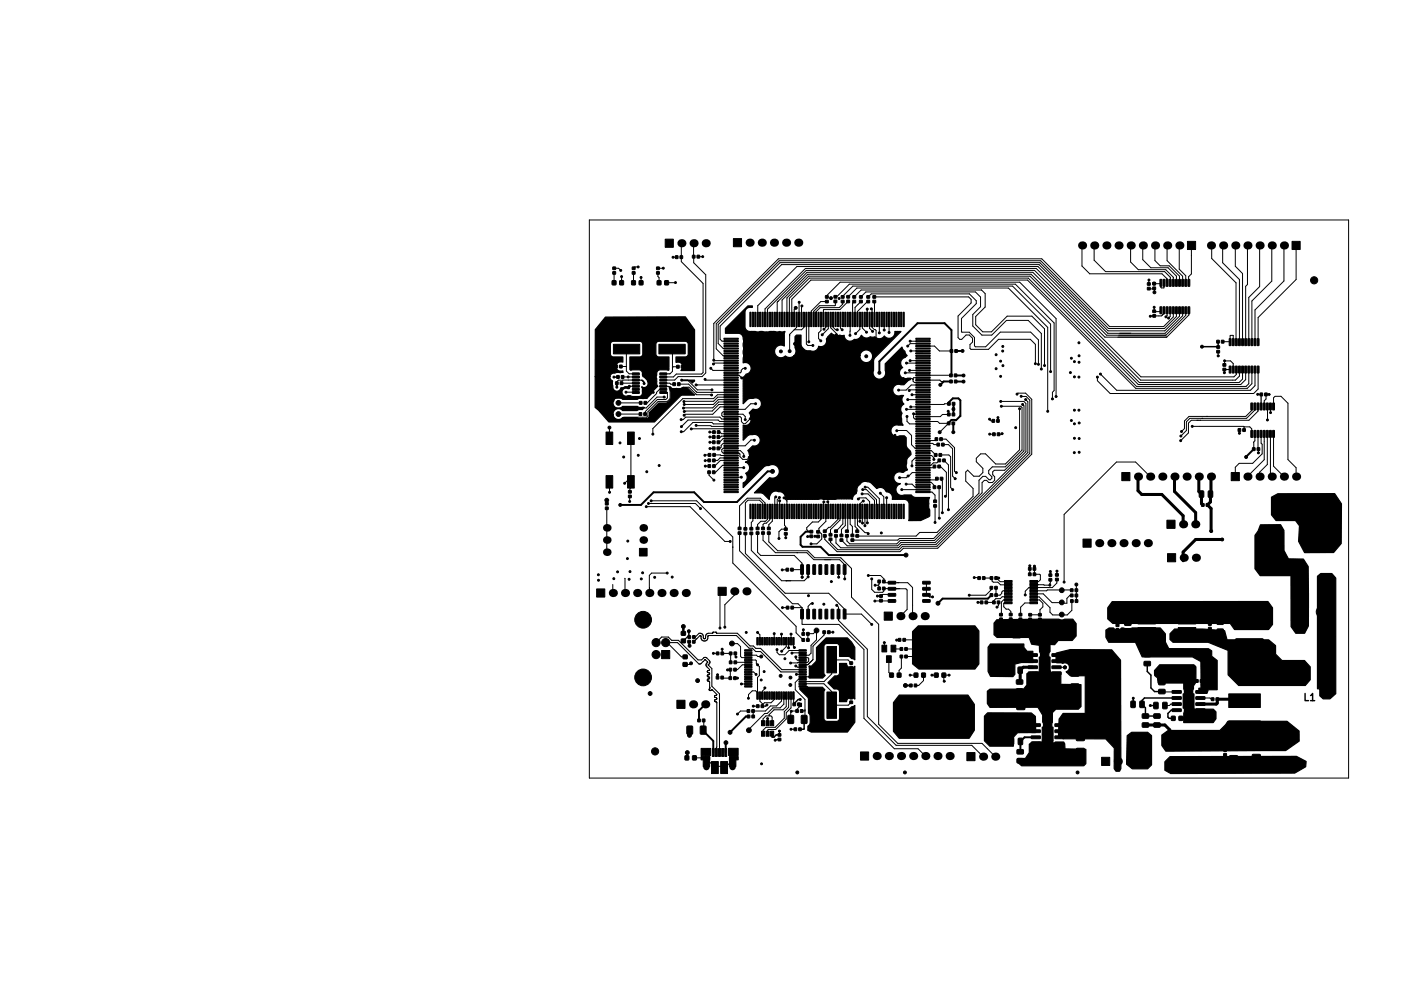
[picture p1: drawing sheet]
<svg xmlns="http://www.w3.org/2000/svg" width="297mm" height="210mm" viewBox="0 0 297 210" stroke-linecap="round" stroke-linejoin="round" font-family="sans-serif">
<defs><g id="words">
<text font-size="2.1" x="272.4" y="146.4">L1</text>
</g></defs>
<g fill="none" stroke="#000" stroke-width=".21">
<path d="M123.1 45.9h158.6v116.6h-158.6zM128.3 57v2M128.3 56h.9l.5 .5M129.8 57.8v1.2M129.8 57.8h.1M129.8 58.3v.1M132.3 56.8v2.2M133.3 55.7h-.7l-.2 .3M133.9 57.9v1.1M133.9 57.9h.1M137.4 57v.7l.3 .3v1M138.6 56h-1.2"/>
<path d="M140.6 53.7h.7M141.1 59h-1.9M141.2 53.6l.1 .1M142.3 50.8v3.8l4.6 4.6v18.6l-.3 .3h-5.3l-.6 .6h-2.9M144.9 50.7v2.7M144.9 53.6v1.3l2.5 2.5v20.5l-.7 .7h-5l-.8 .8h-2.4M146.8 53.6h-.9M226 51.2v4.3l1.6 1.7h15.1l1.1 1v.9M228.5 51.2v3.1l2.4 2.4h12.4l1.2 1.2-.1 1.2M236.2 51.2v3.5l1.6 1.6h5.7l1.6 1.6v1.2M238.7 51.2v3l1.7 1.7h3.6l1.7 1.8v1.4M240 58.5v.8"/>
<path d="M241.2 51.2v3.2l1.2 1.1h1.8l2.2 2.2v1.4M243.1 59.1v1l-.6-.1v-.9l-.2 .1h-1.2M243.8 51.2v3.2l3.2 3.3v1.4M245.7 59.1h.1M246.3 51.2v5l1.4 1.4v1.5M248.9 51.2v6l-.6 .6v1.3M253 51.2l.1 .2v2.6l5.1 5 .1 12.4M255.5 51.2l-.1 3.7 3.5 3.5v13M258 51.2v4.4l1.6 1.5v14.3M260.6 51.2v8.2l-.4 .4v11.6M263.1 51.2v8.6l-2.2 2.3v9.3M265.7 51.2v7.5l-4.2 4.1v8.6"/>
<path d="M268.2 51.2v7.5l-6 6v6.7M270.7 51.2v7.2l-7.9 7.9v5.1M127.8 76.5h.9M128.2 78.7h.6M128.4 78.8h.1M129.7 76.5l1.1 .1M130.1 78.7h3.5M130.1 78.7h.1M130.1 79.4h.1M130.8 72.8v4.7l.6 .6h1.4M134 79.4l.5 .5M140.5 72.8v4.7l-.5 .6h-1.5"/>
<path d="M141.6 76.6h-1l-.1 .1M142.4 79.4h.1M142.4 79.4h1.2l2.1 2h3M142.6 76.6h.7M143.3 76.6h.1M147.3 79.2l.1 .2h6.5M148.5 76.9l.4 .4h5M149.1 75.2h.1M149.1 75.2l4.9 .1M153.9 75.8h-4.6l-.3 .2M154.2 78.4l.7 .5M154.9 78.9h.1"/>
<path d="M155.7 76.9h-.5l-.4 .4v.3l-.2 .2h-.4M160.3 68.2v-3.6l8.1-8.1h47.7l22.2 22.2h19.5l.5-.5v-1M162.3 68.2v-5.1l6.3-6.2h47.1l22.6 22.5h19.8l.8-.9v-1.3M163.4 68.2v-5.6l5.3-5.3h46.7l22.6 22.6h20.8l.8-.8v-1.9M164.4 68.2v-6l4.5-4.5h46.3l22.6 22.6h21.4l1-1v-2.1M164.9 68.2v-5.9l4.2-4.2h45.7l22.6 22.6h22.9l.6-.6v-2.9M165.4 68.2v-5.7l4-4h45.2l22.6 22.6h23.3l1-1v-2.9M166.2 64.3h.1M166.2 64.3l-.3 .3v3.6M166.4 68.2l-1.5 1.6v3.5M166.9 63.1v5.1M167.5 63.9l-.1 4.3"/>
<path d="M167.9 68.2l-.5 .7h-1.5M168.4 65.5v6.3l.3 .3h1.1M169 68.2v3.2M169 71.4h-.1M171.5 68.2v.8l-.5 .5v1.2l.4 .5M172.5 68.2l-.4 .6M172.7 62v-.3l2.8-2.8h37.5l7.6 7.6v16.3M172.7 63h-1.2l-2 2v3.2M173 68.2v.4l-1.2 1.3M173.5 68.2v.2l1.2 1.2v.3M174 68.2l.5 .7h.4M174.5 62.9l-.1 .9h-3.2l-1.2 1.2v3.2"/>
<path d="M174.6 62.1l2.8-2.8h34.7l8.1 8.1v14.2l-.4 .3v1.4M174.7 69.9h.1M175.6 65.9v2.6l.3 .4M175.9 62l2.3-2.3h33.3l8 8v9.9M176 63v.5l-.7 .7h-4l-.8 .9v3.1M177.2 62.9l-1.7 1.7-3.5 .1v3.5M177.2 62l1.8-1.9h31.6l8.3 8.3v17.5M177.6 65.3v4.7M178.4 62l1.5-1.5h25.2l.7 .8v2.8l-2 2v1.7l1.5 1.5h1.8l3.3-3.3h5.1l2.7 2.7v7.6M178.4 63l-.3 .3v4.9M179.6 68.2v.6l-.9 .9M179.8 62l1.1-1h22.9l1 1v2.1l-1.6 1.6v2.4l1.9 1.9h2.1l3-3.1h4.6l2.7 2.7v7.5"/>
<path d="M179.8 63l-1.2 1.2v4M180.1 68.2v.3l.9 .9M181.1 64.7l.1-.2-.1 3.7M181.4 63h-.2l-2.1 2v3.2M181.4 62l.6-.6h20.5l1.4 1.4v.6l-3.1 3.1v2.8l1.7 .1 1.1 1.1v1.7l.2 .2h2.1l3.1-3.1h6.3l1.6 1.7v5.1M181.7 68.2v.4l.6 .6M182 64.6l.2 .1v3.6l.8 .7v2.6l-.6 .6M182.6 62h19.7l.6 .5v.8l-2.8 2.7v4.5l.4 .4h.4l.9-1h.7l.6 .7v.8l-.5 .6v.7l.2 .2h3.7l2.1-2.1h6.6l1.1 1.1v4M182.6 63l.1 5.2M183.7 68.2v1.3M184.7 68.2v.7M185.7 68.2v1.2"/>
<path d="M188.7 79h1.8l.2 .3M189.1 77.8h2.2M189.4 75.8h.1M189.4 75.8h1.9M190 77.3h1.3M190.1 71.2h.1M190.1 75.3h1.2M190.1 71.2h1.2M190.2 73.3h1.1M190.7 79.3v.3l.3 .3h.3M191.3 73.8h1.4M191.3 78.4h7.4"/>
<path d="M191.3 79.4h5l.3 .3h2.1M191.3 71.7h-1.2l-.5 .6M191.3 72.3h3.9l1 1h2.6M194.2 78.9h-3.3l-.2 .4M240 60.3h1.1M240.3 66h.1M241.1 60.2v.8M241.1 64.2l.1 .9h1l.3-.3M241.1 60.1l-.1 .2M243.1 64.8v.6l-.5 .6h-2.3M243.8 64.8v1.1l-.3 .3M244.4 64.8v1.3l-.3 .3"/>
<path d="M245.1 64.8v1.4l-2 2h-11.3l-14.2-14.2h-55l-13.5 13.5v7.7M245.7 64.8v1.3l-2.5 2.5h-11.7l-14.1-14.2h-54.6l-13.2 13.2v5.2l1.5 1.5h3.1M246.4 64.8v1.2l-3.1 3.1h-11.8l-14.3-14.3h-54.3l-12.9 13v3.9l1.1 1.1h3.1M247 64.8v1.1l-3.6 3.7h-12l-14.3-14.4h-53.8l-12.9 12.9v2.7l.4 .4h3.4M247.7 64.8v1l-4.2 4.2h-12.3l-14.4-14.3h-50.3l-8.2 8.1v4.4M248.3 64.8v1l-4.6 4.6h-12.9l-14.3-14.3h-48.3l-8.4 8.4v3.7M254.4 72.4l.1 .1M254.5 74.3h.1M254.5 73.4v.9M255.4 71.3l1.6 .1v-1.3l.6-.1v1.4M255.8 77.8h.1M255.8 76.2v-.9l1.2 .1 .6 .5v1.3"/>
<path d="M257 77.2h-1.2v.6M257 77.2h.1M262.2 77.2v3.3l-1 1h-27.9l-3.4-3.4M262.8 77.2v4l-.9 1h-30l-2.7-2.7v-.8M127.3 89.3v3.3v-1.1M128 85.7h.1M128.9 80l-.1-.3 .4-.3h5l.3 .4v.3M129.2 86.5h4.6M129.2 84.1h4.6M130.8 81.9h2M131.5 80.7h.1M131.5 80.7h1.3"/>
<path d="M131.8 90.9v8.7l-1.3 1.3M132.8 81.3v.6M132.8 80l-3 .1M135.2 83.2h-6.8l-.4 .4v1l.5 .6M137.7 80.7h.8M138.2 80.7h1.5l.5 .5h2.2l.3-.4h1.2l1.6 1.6 3.1 .1M138.5 80h1.4l.2 .2h.8M138.5 82h.9M138.7 83h.1M138.7 82.9h-1.4l-2.3 2.3h-6.5M138.9 81.3h-1.1l-.6 .6v.3l-2 1.9h-.5M139.4 82h.1"/>
<path d="M139.4 82v1.1l-.3 .3h-1.8l-2.5 2.5v.3M140 80.9v2.3l-.6 .6h-1.9l-2.2 2.2v.8l-.3 .3h-4.7l-.5 .5h-1.2l-.8-.7v-1l.7-.7M141.8 80.2h2l1.8 1.7h8.4M142.3 89.1h.1M142.3 87.6h.1M142.3 90.1h.1M142.9 86.7h.1M143 85.9h.1M145.4 82.3h.1M145.4 80.4h8.6M145.4 88.8l3.1 .1 .1 .1h5.3M145.4 81.8h.1"/>
<path d="M148.1 98.6v.6l1 1M148.1 96.1l-.8 .1M148.2 97.3h-.9M148.2 95l-1 .1M148.3 90.2h.8M148.3 92.3h.8M148.3 91.2h.8M148.3 93.6h.1M148.3 93.6h.8M148.6 82.5h.1M149.2 95l4.8 .1M150.1 90.2h.3l.3 .3h3.3"/>
<path d="M151.4 94.1h3.3l.7 .7v.5M153.7 92.6h-2.6l-.5 .4v.4l-.2 .2h-.3M153.9 88.5h-4.9l-.3-.3h-4l-1.9 1.9h-.5M153.9 91.6h-2.8l-.8 .7h-.2M153.9 85h-3.5l-1.5 1.5h-5.8l-.2 .2M153.9 82.4h-4l-.9 .8h-6.4l-6.2 6.3v1.1M153.9 88h-3.6l-.3-.3h-6.3l-1.4 1.4M153.9 84.4h-3.7l-1.4 1.4-5.9 .1M153.9 95.6h-3.5l-.5 .5h-.8M153.9 91.1h-3.2l-.1 .1h-.5M153.9 93.6h-2.8l-.3 .3v.4l.3 .3h3.3l.2 .2v.5l.6 .6h.9l.4-.4M154 87.5h-3.2l-.4-.4h-7.2l-.5 .5h-.4"/>
<path d="M154 97.1h-3.1l-1.4 1.5h-.4M154 82.9h-4.1l-.8 .9h-6.2M154 83.4h-4l-1 1h-6.1M154 89.5l-9.6 .1M154 96.1h-3.5l-1.2 1.2h-.2M154 83.9h-3.9l-1.2 1.3h-6.1M154.1 86h-3l-.3 .3v.5l.2 .2h3.6l.3 .3v.7l.4 .5h.4l1-1.1M154.2 86.5h1l.5 .5v.6M154.2 99.7h.6M154.2 97.6v.1M154.2 97.6h1.2M155.4 97.6v.1"/>
<path d="M157.6 91.9h-.7l-1.2 1.2h-1.5M157.8 84.3h-1l-1.1 1.2h-1.5M187.3 89.9h2.1l1 1v2l.9 .7M187.9 99.7h.1M189.4 85.5h1.9M189.5 87v1l.5 .5h4.1M189.6 83.4h1.7M190.2 85h1.1M190.5 82.4h.1M190.5 82.4h.8M190.8 86.4h.1M190.8 86.4v.8l.5 .3"/>
<path d="M190.8 86.4l3.1 .1M191.3 81.4h-1.2l-.2 .1M191.3 95.1h3.3l.5 .5v.3M191.3 88h4.6l.4 .4h1.9M191.3 98.7h-.7l-1.3 1h-1.4M191.3 80.4h-1l-1 1.1h-1.6M191.3 92.6h3.5l.3 .2h.9M191.3 94.1h3.3l.9 .9M191.3 95.6l-.8 .7v1M195.1 95.9h.1M195.2 97.4l-.3 .3h-3.6M195.6 91.7l-.3 .3-4 .1"/>
<path d="M195.7 99.9l-.2 .3h-4.2M196.2 97.4h.3l1.2 1.2v4.8l-.2 .2M196.2 96.1l-.5 .5h-.7l-.5 .5h-3.2M196.4 95h1.8l.4 .4v6.4l.4 .4M196.6 91.7h1l1.8 1.8v4.9l.4 .3h-.2M196.7 99.9v.4l.1 .1v6.7M197 92.8h1.1l.9 .9v5.7l.5 .5M197.2 96.1l.9 1v9.3M198.1 85.9l.1 .6h-1.3l-.5 .5h-5.1M198.1 88.4l-1.8 1.8M198.3 84.3h-1l-.1 .1h-5.9M199.2 86.5h.1"/>
<path d="M199.5 99.9h.1M206.7 87.6l.3 .3h.5M206.7 90.6l.9 .1M206.7 90.6l.1 .1M208.5 87.2v.7M208.5 87.2h.1M209 83.8h.1M209 83.8h4.9l.4 .4v10.1l-18.9 19h-7.2l-.7 .7h-10.5l-1.2-1.2M209.2 84.8h.1M209.2 84.8h4l.3 .3v8.9l-3.5 3.5h-2.7l-.8 .7v.7l.7 .6v.3l-.3 .4h-.3l-.7-.7h-.6l-.8 .8v2.7l-9.5 9.4h-7.1l-.4 .4h-9.4M209.3 90.5h.1M209.3 90.5l-.7 .2"/>
<path d="M212.4 82.3l.2-.2h1.6l1.3 1.3v11.4l-19.6 19.7h-7.2l-.7 .7h-13.2l-2.5-2.6v-.7M213 85.3h.1M213 85.3v8.6l-3 3h-2l-2.1-2.1h-1l-1 .9v.7l1.4 1.4v.9l-.8 .7h-1.1l-1.3-1.2-.4 .4v1.9l1.6 1.5v1.6l-7.6 7.6h-3.6l-.7 .7h-12.3M213.3 82.7v.1M213.3 82.8h1l.8 .7v11.2l-19.4 19.4h-7.2l-.7 .7h-12.8l-1.5-1.6v-.6M213.6 84.4h.1M213.6 84.4l.3 .3v9.5l-4 4h-2.2l-.3 .3v.6l.4 .4v.8l-.5 .5h-.7l-.5-.5h-.5l-.5 .5v2.1l-9.9 9.9h-7.2l-.7 .8h-9.8l-.6-.6v-1.1M214.2 83.4h.1M214.2 83.4l.5 .5v10.6l-19.2 19.2h-7.1l-.7 .7h-12.1l-1-1v-1.5M219.8 83.3h.1M220.6 82.8h.1M240.3 99.5l-3.1-3h-4l-10.9 10.9v14.1"/>
<path d="M249 89h10.8l.1 .1M253.3 98.8l-.3 .4v.3M258.9 90.5h.1M258.9 89.8v.7M259.9 89.1h1.2l.4 .4v1.6M259.9 89.1v.7M261.5 84.9v.8l-1.3 1.2h-11.8l-1 1v1.6l-.6 .6M262.1 84.9v.7l-1.7 1.7h-11.8l-.8 .8v1.8l-1.1 1.1M262.1 90.6v1.4l-.3 .3 .1 1.5M262.7 82.3l.8 .1M262.7 82.3v.1M262.8 84.9v1l-1.9 1.9h-12.1l-.5 .5v2.1l-1.7 1.6"/>
<path d="M262.8 90.6l.1 3.2M262.9 94.6h.1M262.9 93.8v.8M262.9 93.8h-.1M263.4 82.4h.1M263.4 90.6v1.9l.3 .3v2l-2 1.9h-2.8l-.9 .9v1.9M263.4 82.4l-.1 .1M264.1 90.6v5.4l-3.5 3.5M264.7 84.9v2.8M264.7 90.6v6.4l-1.6 1.6v.9M265.1 82.4h.1M265.1 82.4l-.6-.1v1l-.4 .4v1.2"/>
<path d="M265.4 90.6v8.6l.3 .3M265.4 84.9v1.2M266 90.6v6.7l2.2 2.2M266 84.9v-1.8l.3-.4h1.3l1.4 1.5v11.8l1.7 1.7v1.8M126.7 104.4l.1 .8M126.7 104.4h.1M126.8 106.1v9.4M127.3 102.8h.1M127.3 101.3v-1.7v3.2M131.5 104.7h.1M131.5 103.8v.9M132 100.9l-.2-.2v1.1l-.2 .3v.6"/>
<path d="M135.1 105.8h9l7.3 7.2h1.1M135.5 105.1h9.8l1 1.1M136 104.6h9.5l7.6 7.5v5.5l13.2 13.2v1.3l1.5 1.5M139.4 119.7h-3.3l-.5 .4v3.7M154.5 111.3v3.7l11 11.1h1.2l.8 .8 .1 3.5h7.6l5.3 5.2v14.4l6.3 6.3h5l1.5 1.6M155.7 111.4v4.2l8.3 8.3h9.1l3.3 3.3v1h3.5l2.2 2.2M156.9 111.4v3.5l6.4 6.4h4.7l.8-.9v-1.5M157.3 105.3v3.4l-.4 .4v1.3M158.2 111.3v4l.7 .7h7l1.6 1.6v1.3M159.3 107.4v-2.3l-.7-.7h-2.3l-.6 .6v5.4M159.4 111.3v1.5l2.6 2.6h6.5l1.5 1.5h5.4l1 1 .1 3M159.8 107.6v-2.6l-1-1h-2.7l-1.6 1.6v4.7"/>
<path d="M160.3 105.6v2.8l-.4 .4h-1l-.7 .7v.8M160.6 111.3v1.8l1.8 1.9h6.3l1.5 1.5h5.4l2.3 2.2v6l5.6 5.6v20.9l4 4h17.6l2.8 2.8M160.8 105.7v2.8l-.7 .7h-.4l-.3 .3v.8M161.3 105.6v3.2l-.7 .8v.7M162.1 103.8l-.3 .2v1.3M162.7 112.4h.1M162.8 103.9l-.5 .4v1M162.9 104.6h.1M162.9 104.6v.7M163.4 118.9h1.1M163.8 104h.1M163.8 104l.6 .6v.7"/>
<path d="M163.9 105.3v4.4l.2 .2v.7M164.1 112.3h.1M164.1 110.5h-.9l-.5 .5v1.4M164.2 111.6l-.1-.1v.8M167.5 118.9h-2.1M167.5 118.9l.1 1.6M167.8 119l-.1 .1M169.4 113.6h.1M169.5 112h-.8M170.2 112h.1M170.2 112h.8M170.4 112h.1"/>
<path d="M171.5 105.3v3.1l-.6 .6h-1.2l-1.2 1.2v.4l.5 .4M172.1 104.8l-.1 .5M172.5 105.6v3.3l-1.4 1.4v.7l.6 .5v1l-1.1 1.1h-1.2M172.8 104.7l.2 .2v3.1M175 105.3v3.1l-1.6 1.7h-.3l-.8 .8M175.2 118.9v1.6M175.6 105.3l-.1 3.3-2 2v1.1M176.1 105.3v4.1l-1.5 1.5M176.6 105.3v4.4l-.8 .8v1.3M177.1 105.3v5.5l-.2 .1M177.6 105.3v4.2l.5 .4v1.9M178.6 105.6v4.3l.5 .5v.5"/>
<path d="M179.1 105.3v4.3l1.6 1.6h.5l.2 .2M179.3 104.2l.2-.2h1.4l.8 .7v.6M180.1 103.1h1.2l1.4 1.4v.8M180.1 105.3l.1 3.9M180.2 102.2h.8l2.1 2.1 .1 1M180.3 104.6l-.7 .6v3.6M180.6 105.3l.1 4.5M180.7 101.7h.6l2.4 2.4v1.2M181.1 105.3l.1 3.9M183.9 103l.7 .7 .1 1.6M185.2 103.9v1.4M188.4 102.2h2.9"/>
<path d="M189.3 101.1h1.2l.8 .6M191.3 102.7h3.4l.6 .7v1.3M191.3 100.7h3.2l.7 .7v.3M195.3 105.6v3.5M196.2 101.7v6.5M215.1 118.1h.1M215.1 119.9h.1M215.1 118.1v1.8M216.1 118.2h.1M216.1 119.9h.1M216.1 118.2v1.7M216.1 119.9h1.1l.1 .2v1l-.4 .4h-1"/>
<path d="M219.4 119.6h.1M219.4 119.3v.8M220.8 119.2h.1M220.8 119.2v.8M249.8 109.4l-.1 .1M253 110.9v.1M128 122v1.8l.4-.4M130.5 120.7l.1 3.2M135.7 122.6v1.3M139.1 134.2h.3l2.9 2.9h.8M143.9 131.8l.1 1.2M144.3 138.5l-.2 .2h-1"/>
<path d="M144.9 134h.2M149.9 136.4h-.9M150 136.3l-.1 .2M150.9 123.5l-.5 .4v7.2M150.9 136.4h1.7M150.9 136.4h.1M150.9 135.6v.8M152 139.8l.6 .1v1.7h-1.6M152.6 136.5v1.8M152.6 136.5h.1M152.8 134.4h1.3l.6 .6v2.1l.2 .2h1.4M153.4 123.5v.8l-2 2v4.7"/>
<path d="M153.6 138.3h3.1M153.6 136.4v.6l.1 .1M155.5 138.8h.1M156.3 136.8h1.7l.3 .3h.7M156.3 137.8h1.5l.2 .1v.7l.6 .6v1.9l-.4 .3v4.4M156.7 136.8h.1M156.8 138.8h-1.7l-1 1h-.6M158.2 132h.1M158.2 132l.5 .5v1.4M161.7 132.3h.1M161.7 132.3v2M162.3 135.7v.5l.5 .5h1.1l.9-.9h3.4"/>
<path d="M163.2 132.4v1.5M163.4 126.9h1.1M164.2 133.4v1.6l-.9 1M164.7 135.2h.1M164.7 133.9v1.3M165.2 132.4h.1M165.2 132.4v1.5M165.5 126.9h2M165.7 133.9v1.1l.2 .2M165.9 135.2h.1M166.2 137.2v.3l.3 .3h1.6M166.3 139l.3 .3h1.1"/>
<path d="M167.1 137.3h1.7l.1 .2v.6l-.2 .2-3.5 .1M167.7 136.3l-2.3 .1M167.7 127.3v1.1M167.8 131.5v.8M168.8 132.3h1.1l.7-.7v2l-1.2 1.1v1.7l-.4 .4h-1.3M168.8 132.4v1.2M168.8 138.8h-1M169.7 126h-.3l-.6 .6v1.6M172.1 126.2h.1M172.2 132v.6l-2.4 2.3v2.8l-1.1 1.1h-1M173 132h1M173.7 121.4h.1"/>
<path d="M174.8 126.4h.1M174.8 126.4l.4 .4v2.7l6 6.1v14l6 6h15.8l2.4 2.4M176.2 127.6v.7M177.8 139.4v.7M177.8 138.4l-.7-.6-3.4-.1v3l-1.6 1.6h-4.4M181.4 120.2h2.5l.8 .7v.6M182.1 120.9v2.2l.6 .6h1.7l.2-.3v-.5M182.8 125.5h.1M182.8 125.5h3.5M182.8 122.2h.6M183.4 122.2l.2 .2v.5M183.7 122.8l.1 .1"/>
<path d="M183.7 121.4v.6l-.3 .2M184.6 122.8l3.3 .1M184.6 121.4l.3 .3h4.7l1 1v5.9M184.7 134.2h.1M184.7 134.2v1.2M185.7 137.6v2.8l.5 .6M186 124.2v.1M186.3 124.2l-1.9-.1-.4 .4h-.7M186.6 135.4l1.7 .1M186.9 122.9h2.3l.3 .3v4l-1.4 1.4M187.4 133.6h.5M188.3 137.1v2.4l-.5 .5v1"/>
<path d="M188.9 133.6h2.6M189.3 137.1h1.7M189.3 135.5h1.6M193.5 121.7v2.5M193.7 124.2l.4 .4M194.1 124.6h.1M194.1 124.6h.7M194.2 132.8l-.8 .8M202.5 136.6l.7 .2h-3M203.5 120.6h.1M203.5 120.6l1 .1M204.3 125.8h.1"/>
<path d="M204.3 125.8h.8M205.5 120.7h1.5l.5 .9h.9l.6 .5h2.1M206 125.8h1.6M207.1 122.7v.4l-1.2 1.2h-3.4M208.1 122.7v1.6h.8l.6-1h1.6M208.1 120.7h.5M208.2 120.7l.7 .8h1.7M208.3 126.8h.1M208.6 125.8v.6l-.3 .4M208.6 120.7h.1M209.1 129.3h.1M210.6 125.9h-.8l-.1 .8 .5 .5h.5l.4 .5v.6"/>
<path d="M210.6 122.7v1.3M210.6 125.3h-1l-.4 .4v2.7M211.1 124.6h-1.8l-.4 .4h-.9l-.4 .4v.4M212.8 129.3h.4M215.9 125.9h-1.8l-.9 .9v1.6M215.9 124.6h1.2l2.2 2.3v.9l.6 .6h3l1-1v-1.9M215.9 124h2l1.9 1.8h2M215.9 125.3h1.2l.7 .7v.7l-.6 .6v1.1h-2.1M219.1 122.7h.1M219.4 121l-.1 1.2-3.3-.2M220.7 139.3h1.8M220.8 121v.7l-1 1h-4.9l-.7 .7v.8"/>
<path d="M220.8 121v.2M222.4 139.3h.1M222.5 139.3h.1M223.9 124.3h-.4l-.6 .6v1.1h-.9l-.2-.2M224 123.3l-5.2-.1-.2 .2h-2.7M224.8 122v3.5M224.8 125.5h.1M235.6 130.1h-1.7l-.5 .5M239.4 132.1h.1M248 131.8l.2 .2M251.9 139v.9M252 139.9v1.4l-1 .9v2l-.3 .3"/>
<path d="M252.7 131.3l.6 .5h1.6M252.8 129.8h-.1M252.8 129.7l-.1 .6M252.8 129.7h-.1M144.1 152.5l-.3 .3M145.1 158.2h2.5M146 150.4v.1M147 150.4h-.1M147 150.5l-.1 2M147.4 157v1.4l1.7 1.6h2.7l1.6-1.7v-1.2M149.9 140.9h.1M149.9 140.9v.6"/>
<path d="M153.5 141.6h.5M154 141.6h.1M154.9 142.8h.1M154.9 142.8h1.4M156.3 140.3h1.1l.5 .5M156.3 148.5h-1.6l-.6 .6M157.4 147.4h.1M157.4 147.4h.9M158.2 144.6l-.3-.4h-.8l-.8 .8v.8M158.2 147.4h.1M158.7 145.2v1.2l.6 .5v.5h.6l.3-.2M159.4 151v-.9l.6-.6h1l.3 .2v1.3"/>
<path d="M159.8 143.6h.1M159.8 143.6l-.6 .7v.9M160.3 150h.1M160.3 150v1M161.7 144.6v1.5l-.6 .6h-1.4l-.4 .5M161.9 154.6h.1M162.8 152.6h.1M162.8 154.4h-.7l-.2 .2M162.8 152.6v.8M163.2 145.2v1.2l-1 1h-1.2l-1.1 1.1h-2.6v1.1M163.7 145.2v1.8l-.7 .8h-1.6l-1.1 1.2h-.6l-3.3 3.3v.2M164.2 145.2v2.3l-.6 .7h-1.9l-1 1v.3"/>
<path d="M164.7 145.2v2.5l-.9 .9v1.4l-1.9 1.9h-1.9l-.6 .6v.7M165.2 152.3h.9M165.2 145.2v2.6l-1 1v1.3l-2.2 2.2h-1.5l-.2 .2v.7M165.7 144.5l.1 2.4 .1 .2M165.9 152.3h.1M166.4 140.8h.1M166.4 140.8h1.3M166.7 148.4l-1.3 .1-.2 .1v1.6M167.1 147.1h.1M167.1 147.1h-.2v.6l-.4 .4v.4M167.7 148.4l.4 .1M167.7 143.3h.9l.3 .3v.7l-.2 .2h-.4"/>
<path d="M167.7 142.8h4.4l1.6 1.6v2.8h3.5l.6-.6M167.7 141.8h-.9l-.7 .7v1.5l2 2v4l-.1 .2-.1-.1M168.2 141.3h.1M168.3 144.5h.1M169.1 141.3h.1M169.2 141.3h-1.5M177.8 144.8v.8M177.8 146.5v.2M190.1 141h.1M190.1 141h1.2M192.9 141v1.1l-1 1h-.7M194.7 141h.1"/>
<path d="M194.7 141h.9M198.2 141h.1M198.2 141h-1v1.2M209.9 152.8h.1M221.4 152.6h.5M242.9 144.5h2.9M244.2 155.4l.5-.1-1.2 .7M244.8 145.7h1M245.8 147h-1.2l-.3 .3h-1M248.9 145.5l.1-.3-.1-.1v.3l-.6 .6v.4M249 147.5l.7 .8h1M249.2 142.2h.8"/>
<path d="M250.7 145.7h2.1l.2 .3h.3M254.3 146h2.5l.7 .7v.3M260.9 155.3h.1M260.9 155.3h1.5M263.2 152.6l-.8 .8"/>
</g>
<g fill="#000" stroke="#000" stroke-width=".21">
<path d="M128 56.7h.6v.5h-.6zM128 55.8h.6v.5h-.6zM127.9 58.6h.8l-.1 .9-.7-.1zM129.5 58.6h.7v.9l-.7-.1zM132.1 56.7h.5v.5h-.5zM132.1 55.8h.5v.5h-.5zM132 58.6h.7v.9l-.8-.1zM133.5 58.6h.8v.9l-.8-.1zM137.2 56.7h.5v.5h-.5zM137.2 55.8h.5v.5h-.5zM137.3 58.6h.8l-.1 .9-.7-.1zM138.9 58.6h.7v.9l-.7-.1z"/>
<path d="M139 49.9h1.7v1.7h-1.7zM141.1 53.4h.5v.6h-.5zM142.1 53.4h.5v.6h-.5zM144.7 53.3h.5l-.1 .6h-.5zM145.6 53.3h.5v.6h-.5zM153.2 49.8h1.7v1.7h-1.7zM239.7 59h.5l.1 .5-.6 .1zM239.7 60h.5v.5h-.5zM240.8 59h.6v.5h-.6zM240.8 60l.6-.1v.5l-.6 .1zM242.3 58.3l.4 .1-.1 1.4-.3-.1zM243 58.3l.3 .1v1.4l-.4-.1z"/>
<path d="M243.6 58.3l.4 .1-.1 1.4-.3-.1zM244.3 58.3l.3 .1v1.4l-.4-.1zM244.9 58.3l.4 .1-.1 1.4-.3-.1zM245.6 58.3l.3 .1v1.4l-.4-.1zM246.2 58.3l.4 .1-.1 1.4-.3-.1zM246.9 58.3l.3 .1v1.4l-.4-.1zM247.5 58.3l.4 .1-.1 1.4-.3-.1zM248 50.4h1.7v1.7h-1.7zM248.2 58.3l.3 .1v1.4l-.4-.1zM269.9 50.4h1.7v1.7h-1.7zM128.5 76.2l.5 .1v.5h-.5zM128.6 79.7h.5v.6h-.5z"/>
<path d="M128.8 78.4h.5v.6h-.5zM129.4 76.2l.6 .1-.1 .5h-.5zM129.6 79.7h.5v.6h-.5zM129.8 78.4h.5v.6h-.5zM132.1 79.8h1.4l.1 .3-1.4 .1zM132.1 79.2h1.4l.1 .3-1.4 .1zM132.1 78.5h1.4l.1 .3-1.4 .1zM132.1 77.9h1.4l.1 .3-1.4 .1zM128.1 71.9h5.5v2h-5.5zM137.8 77.9h1.4l.1 .3-1.4 .1zM137.8 78.5h1.4l.1 .3-1.4 .1zM137.8 79.2h1.4l.1 .3-1.4 .1z"/>
<path d="M137.8 79.8h1.4l.1 .3-1.4 .1zM140.6 79.9h.5v.6h-.5zM141.3 76.3h.6l-.1 .6-.5-.1zM141.5 79.9h.5v.6h-.5zM142.3 76.3h.5v.6l-.5-.1zM137.6 71.9h5.5v2h-5.5zM151.2 79.8h3v.2h-3zM151.2 79.2h3v.3h-3zM151.2 78.7h3v.3h-3zM151.2 78.2h3v.3h-3zM151.2 77.7h3v.3h-3zM151.2 77.2h3v.3h-3z"/>
<path d="M151.2 76.7h3v.2h-3zM151.2 76.2h3v.2h-3zM151.2 75.7h3v.2h-3zM151.2 75.2h3v.2h-3zM151.2 74.7h3v.2h-3zM151.2 74.2h3v.2h-3zM151.2 73.7h3v.2h-3zM151.2 73.2h3v.2h-3zM151.2 72.6h3v.3h-3zM151.2 72.1h3v.3h-3zM151.2 71.1h3v.3h-3zM151.2 70.6h3v.3h-3z"/>
<path d="M151.2 71.6h3v.3h-3zM156.6 65.2h.3v3h-.3zM157.1 65.2h.3v3h-.3zM157.7 65.2h.2v3h-.2zM158.2 65.2h.2v3h-.2zM158.7 65.2h.2v3h-.2zM159.2 65.2h.2v3h-.2zM159.7 65.2h.2v3h-.2zM160.2 65.2h.2v3h-.2zM160.7 65.2h.2v3h-.2zM161.2 65.2h.3v3h-.3zM161.7 65.2h.3v3h-.3z"/>
<path d="M162.2 65.2h.3v3h-.3zM162.7 65.2h.3v3h-.3zM163.2 65.2h.3v3h-.3zM163.8 65.2h.2v3h-.2zM164.3 65.2h.2v3h-.2zM164.8 65.2h.2v3h-.2zM165.3 65.2h.2v3h-.2zM165.8 65.2h.2v3h-.2zM166.3 65.2h.2v3h-.2zM166.8 65.2h.2v3h-.2zM167.3 65.2h.2v3h-.2zM167.8 65.2h.3v3h-.3z"/>
<path d="M168.3 65.2h.3v3h-.3zM168.8 65.2h.3v3h-.3zM169.3 65.2h.3v3h-.3zM169.8 65.2h.3v3h-.3zM170.4 65.2h.2v3h-.2zM170.9 65.2h.2v3h-.2zM171.4 65.2h.2v3h-.2zM171.9 65.2h.2v3h-.2zM172.4 65.2h.2v3h-.2zM172.4 61.7h.6v.5l-.5 .1zM172.4 62.7h.6v.5h-.5zM172.9 65.2h.2v3h-.2z"/>
<path d="M173.4 65.2h.2v3h-.2zM173.9 65.2h.3v3h-.3zM174.4 65.2h.3v3h-.3zM174.2 61.7h.6v.5h-.6zM174.2 62.7h.6v.5h-.6zM174.9 65.2h.3v3h-.3zM175.4 65.2h.3v3h-.3zM175.9 65.2h.3v3h-.3zM175.7 61.7h.6v.5l-.5 .1zM175.7 62.7h.6v.5h-.5zM176.5 65.2h.2v3h-.2zM177 65.2h.2v3h-.2z"/>
<path d="M176.9 61.7h.5l.1 .5h-.6zM176.9 62.7h.5l.1 .5h-.6zM177.5 65.2h.2v3h-.2zM178 65.2h.2v3h-.2zM178.2 61.7h.5v.5l-.5 .1zM178.2 62.7h.5v.5h-.5zM178.5 65.2h.2v3h-.2zM179 65.2h.2v3h-.2zM179.5 65.2h.2v3h-.2zM179.6 61.7h.5v.5l-.5 .1zM179.6 62.7h.5v.5h-.5zM180 65.2h.2v3h-.2z"/>
<path d="M180.5 65.2h.3v3h-.3zM181 65.2h.3v3h-.3zM181.1 61.7h.5v.5l-.5 .1zM181.1 62.7h.5v.5h-.5zM181.5 65.2h.3v3h-.3zM182 65.2h.3v3h-.3zM182.5 65.2h.3v3h-.3zM182.3 61.7h.6v.5l-.5 .1zM182.3 62.7h.6v.5h-.5zM183.1 65.2h.2v3h-.2zM183.6 65.2h.2v3h-.2zM184.1 65.2h.2v3h-.2z"/>
<path d="M184.6 65.2h.2v3h-.2zM185.1 65.2h.2v3h-.2zM185.6 65.2h.2v3h-.2zM186.1 65.2h.2v3h-.2zM186.6 65.2h.3v3h-.3zM187.1 65.2h.3v3h-.3zM187.6 65.2h.3v3h-.3zM188.1 65.2h.3v3h-.3zM188.6 65.2h.3v3h-.3zM191.3 70.6h3v.3h-3zM191.3 71.1h3v.3h-3zM191.3 71.6h3v.3h-3z"/>
<path d="M191.3 72.1h3v.3h-3zM191.3 72.6h3v.3h-3zM191.3 73.2h3v.2h-3zM191.3 73.7h3v.2h-3zM191.3 74.2h3v.2h-3zM191.3 74.7h3v.2h-3zM191.3 75.2h3v.2h-3zM191.3 75.7h3v.2h-3zM191.3 76.2h3v.2h-3zM191.3 76.7h3v.2h-3zM191.3 77.2h3v.3h-3zM191.3 77.7h3v.3h-3z"/>
<path d="M191.3 78.2h3v.3h-3zM191.3 78.7h3v.3h-3zM191.3 79.2h3v.3h-3zM191.3 79.8h3v.2h-3zM198.4 78.1h.5v.6l-.5-.1zM198.4 79.4h.5v.5h-.5zM198.5 73h.5v.6h-.5zM199.4 78.1h.5l-.1 .6-.5-.1zM199.4 79.4h.5v.5h-.5zM199.5 73h.5v.6h-.5zM240.8 64.7h.6v.5l-.6 .1zM240.8 65.7h.6v.5h-.6z"/>
<path d="M242.3 64.1h.4l-.1 1.4-.3-.1zM243 64.1h.3v1.4l-.4-.1zM243.6 64.1h.4l-.1 1.4-.3-.1zM244.3 64.1h.3v1.4l-.4-.1zM244.9 64.1h.4l-.1 1.4-.3-.1zM245.6 64.1h.3v1.4l-.4-.1zM246.2 64.1h.4l-.1 1.4-.3-.1zM246.9 64.1h.3v1.4l-.4-.1zM247.5 64.1h.4l-.1 1.4-.3-.1zM248.2 64.1h.3v1.4l-.4-.1zM254.2 71.1h.5v.5h-.5zM254.2 73.2h.5v.5h-.5z"/>
<path d="M254.2 72.2h.5v.5h-.5zM255.1 71.1h.6l-.1 .5h-.5zM255.5 76.9h.5v.5h-.5zM255.5 75.9h.5v.5l-.5 .1zM256.8 70.7l.4 .1-.1 1.4-.3-.1zM256.8 76.4l.4 .1-.1 1.4-.3-.1zM257.4 70.7l.4 .1-.1 1.4-.3-.1zM257.4 76.5h.4l-.1 1.4-.3-.1zM258.1 70.7l.4 .1-.1 1.4-.3-.1zM258.1 76.5h.4l-.1 1.4-.3-.1zM258.7 70.7l.4 .1-.1 1.4-.3-.1zM258.7 76.5h.4l-.1 1.4-.3-.1z"/>
<path d="M259.4 70.7l.4 .1-.1 1.4-.3-.1zM259.4 76.5h.4l-.1 1.4-.3-.1zM260 70.7l.4 .1-.1 1.4-.3-.1zM260 76.5h.4l-.1 1.4-.3-.1zM260.7 70.7l.4 .1-.1 1.4-.3-.1zM260.7 76.5h.4l-.1 1.4-.3-.1zM261.3 70.7l.4 .1-.1 1.4-.3-.1zM261.3 76.5h.4l-.1 1.4-.3-.1zM262 70.7l.4 .1-.1 1.4-.3-.1zM262 76.5h.4l-.1 1.4-.3-.1zM262.6 70.7l.4 .1-.1 1.4-.3-.1zM262.6 76.5h.4l-.1 1.4-.3-.1z"/>
<path d="M126.6 90.2h1.4v2.6h-1.4zM131.1 90.2h1.4v2.6h-1.4zM132.1 81.8h1.4l.1 .3-1.4 .1zM132.1 81.1h1.4l.1 .3-1.4 .1zM132.1 80.5h1.4l.1 .3-1.4 .1zM133.5 86.2h.5v.5h-.5zM133.6 83.8l.5 .1v.5h-.5zM134.5 86.2h.5v.5h-.5zM134.5 83.8l.6 .1-.1 .5h-.5zM137.8 80.5h1.4l.1 .3-1.4 .1zM137.8 81.1h1.4l.1 .3-1.4 .1zM137.8 81.8h1.4l.1 .3-1.4 .1z"/>
<path d="M147.9 98.3h.5v.6h-.5zM147.9 95.9h.5v.5h-.5zM147.9 97h.5v.6h-.5zM147.9 94.7h.6l-.1 .6-.5-.1zM148.8 98.3h.5v.6h-.5zM148.8 93.3l.5 .1v.5h-.5zM148.8 92.1h.6l-.1 .5h-.5zM148.8 91h.6l-.1 .5h-.5zM148.9 95.9h.5v.5h-.5zM148.9 97h.5v.6h-.5zM148.9 90h.5v.5h-.5zM148.9 94.7h.5v.6l-.5-.1z"/>
<path d="M149.8 93.3l.5 .1v.5h-.5zM149.8 92.1h.5v.5h-.5zM149.8 91h.5v.5h-.5zM149.9 90h.5l-.1 .5h-.5zM151.2 99.6h3v.2h-3zM151.2 99.1h3v.2h-3zM151.2 98.6h3v.2h-3zM151.2 98h3v.3h-3zM151.2 97.5h3v.3h-3zM151.2 97h3v.3h-3zM151.2 96.5h3v.3h-3zM151.2 96h3v.3h-3z"/>
<path d="M151.2 95.5h3v.2h-3zM151.2 95h3v.2h-3zM151.2 94.5h3v.2h-3zM151.2 93.5h3v.2h-3zM151.2 94h3v.2h-3zM151.2 93h3v.2h-3zM151.2 92.5h3v.2h-3zM151.2 91.9h3v.3h-3zM151.2 91.4h3v.3h-3zM151.2 90.9h3v.3h-3zM151.2 90.4h3v.3h-3zM151.2 89.9h3v.3h-3z"/>
<path d="M151.2 89.4h3v.2h-3zM151.2 88.9h3v.2h-3zM151.2 88.4h3v.2h-3zM151.2 87.9h3v.2h-3zM151.2 87.4h3v.2h-3zM151.2 86.9h3v.2h-3zM151.2 86.4h3v.2h-3zM151.2 85.9h3v.2h-3zM151.2 85.3h3v.3h-3zM151.2 84.8h3v.3h-3zM151.2 84.3h3v.3h-3zM151.2 83.8h3v.3h-3z"/>
<path d="M151.2 83.3h3v.3h-3zM151.2 82.8h3v.2h-3zM151.2 82.3h3v.2h-3zM151.2 81.8h3v.2h-3zM151.2 81.3h3v.2h-3zM151.2 80.8h3v.2h-3zM151.2 80.3h3v.2h-3zM191.3 80.3h3v.2h-3zM191.3 80.8h3v.2h-3zM191.3 81.3h3v.2h-3zM191.3 81.8h3v.2h-3zM191.3 82.3h3v.2h-3z"/>
<path d="M191.3 82.8h3v.2h-3zM191.3 83.3h3v.3h-3zM191.3 83.8h3v.3h-3zM191.3 84.3h3v.3h-3zM191.3 84.8h3v.3h-3zM191.3 85.3h3v.3h-3zM191.3 85.9h3v.2h-3zM191.3 86.4h3v.2h-3zM191.3 86.9h3v.2h-3zM191.3 87.4h3v.2h-3zM191.3 87.9h3v.2h-3zM191.3 88.4h3v.2h-3z"/>
<path d="M191.3 88.9h3v.2h-3zM191.3 89.4h3v.2h-3zM191.3 89.9h3v.3h-3zM191.3 90.4h3v.3h-3zM191.3 90.9h3v.3h-3zM191.3 91.4h3v.3h-3zM191.3 91.9h3v.3h-3zM191.3 92.5h3v.2h-3zM191.3 93h3v.2h-3zM191.3 93.5h3v.2h-3zM191.3 94h3v.2h-3zM191.3 94.5h3v.2h-3z"/>
<path d="M191.3 95h3v.2h-3zM191.3 95.5h3v.2h-3zM191.3 96h3v.3h-3zM191.3 96.5h3v.3h-3zM191.3 97h3v.3h-3zM191.3 97.5h3v.3h-3zM191.3 98h3v.3h-3zM191.3 98.6h3v.2h-3zM191.3 99.1h3v.2h-3zM191.3 99.6h3v.2h-3zM194.9 97.1h.6l-.1 .6h-.5zM195.2 94.7h.5v.6h-.5z"/>
<path d="M195.4 91.4h.5l-.1 .6h-.5zM195.5 99.7h.5l-.1 .5h-.5zM195.7 92.6h.5v.5h-.5zM195.9 97.1h.5v.6h-.5zM196 95.9h.5v.5h-.5zM196.2 94.7h.5v.6h-.5zM196.3 91.4h.5v.6h-.5zM196.4 99.7h.5v.5h-.5zM196.7 92.6h.5v.5h-.5zM196.9 95.9h.5v.5h-.5zM197.9 88.1h.5v.6h-.5zM197.9 86.3h.6l-.1 .5h-.5z"/>
<path d="M198 84h.5v.6h-.5zM198.9 88.1h.5v.6h-.5zM198.9 86.3h.5v.5h-.5zM198.9 84h.5v.6h-.5zM207.2 87.6h.6l-.1 .6-.5-.1zM207.4 90.4h.5v.6l-.5-.1zM208.2 87.6h.5v.6l-.5-.1zM208.3 90.4h.6l-.1 .6-.5-.1zM258.6 89.5h.6l-.1 .6-.5-.1zM259.6 89.5h.5v.6l-.5-.1zM261.3 84.2h.4l-.1 1.4-.3-.1zM261.3 89.9h.4l-.1 1.4-.3-.1z"/>
<path d="M261.6 93.5h.6l-.1 .6-.5-.1zM262 84.2h.3l-.1 1.4-.3-.1zM262 89.9h.3l-.1 1.4-.3-.1zM262.6 84.2h.4l-.1 1.4-.3-.1zM262.6 89.9h.4l-.1 1.4-.3-.1zM262.6 93.5h.5v.6l-.5-.1zM263.3 84.2h.3v1.4l-.4-.1zM263.3 89.9h.3v1.4l-.4-.1zM263.2 82.1h.5v.5h-.5zM263.9 84.2h.4l-.1 1.4-.3-.1zM263.9 89.9h.4l-.1 1.4h-.3zM264.2 82.1h.5v.5h-.5z"/>
<path d="M264.6 84.2h.3l-.1 1.4-.3-.1zM264.6 89.9h.3l-.1 1.4h-.3zM265.2 84.2h.4l-.1 1.4-.3-.1zM265.2 89.9h.4l-.1 1.4h-.3zM265.9 84.2h.3l-.1 1.4-.3-.1zM265.9 89.9h.3l-.1 1.4h-.3zM126.5 105.9h.5v.5h-.5zM126.5 104.9h.5v.5h-.5zM126.6 99.3h1.4v2.6h-1.4zM131.3 102.4h.5l.1 .5h-.6zM131.3 103.4h.5l.1 .5h-.6zM131.1 99.3h1.4v2.6h-1.4z"/>
<path d="M133.6 114.5h1.6v1.6h-1.6zM151.2 102.6h3v.3h-3zM151.2 102.1h3v.2h-3zM151.2 101.6h3v.2h-3zM151.2 101.1h3v.2h-3zM151.2 100.6h3v.2h-3zM151.2 100.1h3v.2h-3zM154.2 110.1h.6v.5h-.6zM154.2 111.1l.6-.1v.5l-.6 .1zM155.4 110.2h.6v.5h-.6zM155.4 111.1h.6v.5l-.6 .1zM156.6 105.3h.3v3h-.3z"/>
<path d="M156.7 110.1h.5v.5l-.5 .1zM156.7 111.1h.5v.5h-.5zM157.1 105.3h.3v3h-.3zM157.7 105.3h.2v3h-.2zM158.2 105.3h.2v3h-.2zM158 110.1h.5v.5h-.5zM158 111.1h.5v.5h-.5zM158.7 105.3h.2v3h-.2zM159.2 105.3h.2v3h-.2zM159.1 110.1h.6v.5h-.6zM159.1 111h.6v.5l-.6 .1zM159.7 105.3h.2v3h-.2z"/>
<path d="M160.2 105.3h.2v3h-.2zM160.7 105.3h.2v3h-.2zM160.3 110.1h.6v.5h-.6zM160.3 111.1l.6-.1v.6h-.6zM161.2 105.3h.3v3h-.3zM161.7 105.3h.3v3h-.3zM162.2 105.3h.3v3h-.3zM162.7 105.3h.3v3h-.3zM163.2 105.3h.3v3h-.3zM163.8 105.3h.2v3h-.2zM164.3 105.3h.2v3h-.2zM163.9 111.2h.5v.5h-.5z"/>
<path d="M163.9 110.2h.5v.5h-.5zM164.2 118.7h.5v.5h-.5zM164.8 105.3h.2v3h-.2zM165.3 105.3h.2v3h-.2zM165.2 118.7h.5v.5h-.5zM165.8 105.3h.2v3h-.2zM166.3 105.3h.2v3h-.2zM166.8 105.3h.2v3h-.2zM167.3 105.3h.2v3h-.2zM167.3 117.9l.5 .1v1.8l-.1 .1-.5-.1zM167.8 105.3h.3v3h-.3zM168.3 105.3h.3v3h-.3z"/>
<path d="M168.8 105.3h.3v3h-.3zM168.6 117.9l.5 .1v1.8l-.1 .1-.5-.1zM169.3 105.3h.3v3h-.3zM169.2 111.7h.5l.1 .5h-.6zM169.2 110.8l.5-.1 .1 .6h-.6zM169.8 105.3h.3v3h-.3zM169.8 117.9l.6 .1v1.8l-.1 .1-.5-.1zM170.4 105.3h.2v3h-.2zM170.9 105.3h.2v3h-.2zM170.6 111.8l.6-.1v.6h-.6zM170.6 110.8h.6v.5h-.6zM171.4 105.3h.2v3h-.2z"/>
<path d="M171.1 117.9l.5 .1v1.8l-.1 .1-.4-.1zM171.9 105.3h.2v3h-.2zM172.4 105.3h.2v3h-.2zM172 111.6h.6v.5l-.6 .1zM172 110.7h.6v.5h-.6zM172.4 117.9l.5 .1v1.8l-.1 .1-.5-.1zM172.9 105.3h.2v3h-.2zM173.4 105.3h.2v3h-.2zM173.2 112.4h.5l.1 .5h-.6zM173.2 111.4h.5l.1 .5h-.6zM173.9 105.3h.3v3h-.3zM173.6 117.9l.6 .1v1.8l-.1 .1-.5-.1z"/>
<path d="M174.4 105.3h.3v3h-.3zM174.3 111.6h.6v.5h-.5zM174.3 110.7l.6-.1v.6h-.5zM174.9 105.3h.3v3h-.3zM174.9 117.9l.6 .1v1.8l-.2 .1-.4-.1zM175.4 105.3h.3v3h-.3zM175.9 105.3h.3v3h-.3zM175.5 112.5h.5l.1 .5h-.6zM175.5 111.5h.5l.1 .5-.6 .1zM176.5 105.3h.2v3h-.2zM176.2 117.9l.5 .1v1.8l-.1 .1-.5-.1zM177 105.3h.2v3h-.2z"/>
<path d="M176.6 111.6h.6v.5l-.6 .1zM176.6 110.7h.6v.5h-.6zM177.5 105.3h.2v3h-.2zM178 105.3h.2v3h-.2zM177.8 112.5h.5v.5h-.5zM177.8 111.5h.5v.5l-.5 .1zM178.5 105.3h.2v3h-.2zM179 105.3h.2v3h-.2zM178.8 111.6h.5l.1 .5-.6 .1zM178.8 110.7h.5l.1 .5h-.6zM179.5 105.3h.2v3h-.2zM180 105.3h.2v3h-.2z"/>
<path d="M180.5 105.3h.3v3h-.3zM181 105.3h.3v3h-.3zM181.5 105.3h.3v3h-.3zM182 105.3h.3v3h-.3zM182.5 105.3h.3v3h-.3zM183.1 105.3h.2v3h-.2zM183.6 105.3h.2v3h-.2zM184.1 105.3h.2v3h-.2zM184.6 105.3h.2v3h-.2zM185.1 105.3h.2v3h-.2zM185.6 105.3h.2v3h-.2zM186.1 105.3h.2v3h-.2z"/>
<path d="M186.6 105.3h.3v3h-.3zM187.1 105.3h.3v3h-.3zM187.6 105.3h.3v3h-.3zM188.1 105.3h.3v3h-.3zM188.6 105.3h.3v3h-.3zM191.3 100.1h3v.2h-3zM191.3 100.6h3v.2h-3zM191.3 101.1h3v.2h-3zM191.3 101.6h3v.2h-3zM191.3 102.1h3v.2h-3zM191.3 102.6h3v.3h-3zM194.9 101.4l.6 .1-.1 .5h-.5z"/>
<path d="M195 104.4h.6v.5h-.5zM195 105.4h.6v.5h-.5zM195.9 101.4l.5 .1v.5h-.5zM214.9 118.5h.5l-.1 .6-.5-.1zM214.9 119.6h.5v.6h-.6zM215.8 118.5h.5v.6l-.5-.1zM215.8 119.6h.5v.6h-.5zM219.1 119.8h.6v.5h-.6zM220.5 119.8h.5l.1 .5h-.6zM226.2 112.6h1.7v1.7h-1.7zM234.3 98.7h1.7v1.7h-1.7zM243.8 108.6h1.7v1.7h-1.7z"/>
<path d="M243.9 115.6h1.7v1.7h-1.7zM250.6 102.5l.8 .1v1.2h-.9zM251 105.2h.5v.5h-.5zM252 105.2h.5v.5h-.5zM252.4 102.5l.9 .1-.1 1.2h-.8zM257.2 98.7h1.7v1.7h-1.7zM124.6 123h1.7v1.7h-1.7zM138.2 135.8h1.7v1.7h-1.7zM142.3 131.9h.8l.1 .7h-.9zM142.3 133.4h.8l.1 .8h-.9zM142.7 138.4l.8-.1v.8h-.8zM142.7 136.8h.8v.7h-.8z"/>
<path d="M143.7 133.7h.5v.6h-.5zM143.7 132.7h.5v.6h-.5zM144.7 133.7h.5v.6h-.5zM144.7 132.7h.5v.6h-.5zM149.7 136.2h.5l-.1 .5h-.5zM150.6 136.2h.5v.5h-.5zM150 122.6h1.7v1.7h-1.7zM152.3 139.5l.5 .1v.5h-.5zM152.4 136.2h.5v.5h-.5zM152.4 138h.5v.6h-.5zM153.3 139.5l.5 .1v.5h-.5zM153.3 136.2h.6l-.1 .5h-.5z"/>
<path d="M153.3 138h.6l-.1 .6h-.5zM155.6 139.7h1.4l.1 .2-1.5 .1zM155.6 139.2h1.4l.1 .2-1.5 .1zM155.6 138.7h1.4l.1 .2-1.5 .1zM155.6 138.2h1.4l.1 .2-1.5 .1zM155.6 137.7h1.4l.1 .2-1.5 .1zM155.6 137.2h1.4l.1 .2-1.5 .1zM155.6 136.7h1.4l.1 .2-1.5 .1zM155.6 136.2h1.4l.1 .2-1.5 .1zM155.6 135.7h1.4l.1 .2-1.5 .1zM158.1 133.1l.3 .1-.1 1.5-.2-.1zM158.6 133.1l.3 .1-.1 1.5-.2-.1z"/>
<path d="M159.1 133.1l.3 .1-.1 1.5-.2-.1zM159.6 133.1l.3 .1-.1 1.5-.2-.1zM160.1 133.1l.3 .1-.1 1.5-.2-.1zM160.6 133.1l.3 .1-.1 1.5-.2-.1zM161.1 133.1l.3 .1-.1 1.5-.2-.1zM161.6 133.1l.3 .1-.1 1.5-.2-.1zM162.1 133.1l.3 .1-.1 1.5-.2-.1zM162.6 133.1l.3 .1-.1 1.5-.2-.1zM163.1 133.1l.3 .1-.1 1.5-.2-.1zM163.6 133.1l.3 .1-.1 1.5-.2-.1zM164.1 133.1l.3 .1-.1 1.5-.2-.1zM164.3 126.6h.5v.6l-.5-.1z"/>
<path d="M164.6 133.1l.3 .1-.1 1.5-.2-.1zM165.1 133.1l.3 .1-.1 1.5-.2-.1zM165.2 126.6h.5v.6l-.5-.1zM165.6 133.1l.3 .1-.1 1.5-.2-.1zM167.3 127.2l.5 .1v1.8l-.1 .1-.5-.1zM167.5 133.3l.6 .1-.1 .5h-.5zM167.5 132.1h.6l-.1 .5h-.5zM166.9 135.7h1.5v.2l-1.4 .1zM166.9 136.2h1.5v.2l-1.5 .1zM166.9 136.7h1.5v.2l-1.5 .1zM166.9 137.2h1.5v.2l-1.5 .1zM166.9 137.7h1.5v.2l-1.5 .1z"/>
<path d="M166.9 138.2h1.5v.2l-1.5 .1zM166.9 138.7h1.5v.2l-1.5 .1zM166.9 139.2h1.5v.2l-1.4 .1zM166.9 139.7h1.5v.2l-1.5 .1zM168.5 133.3l.5 .1v.5h-.5zM168.5 132.1h.5v.5h-.5zM168.6 127.2l.5 .1v1.8l-.1 .1-.5-.1zM169.8 127.2l.6 .1v1.8l-.1 .1-.5-.1zM171.1 127.2l.5 .1v1.8l-.1 .1-.4-.1zM171.9 131.7h.5v.6h-.5zM172.4 127.2l.5 .1v1.8l-.1 .1-.5-.1zM172.9 131.7h.5v.6h-.5z"/>
<path d="M173.6 127.2l.6 .1v1.8l-.1 .1-.5-.1zM174.9 127.2l.6 .1v1.8l-.2 .1-.4-.1zM176.2 127.2l.5 .1v1.8l-.1 .1-.5-.1zM177.5 139.2h.6v.5h-.6zM177.5 138.2h.6v.5h-.6zM183.4 122.6h.5v.6l-.5-.1zM183.4 121.1h.5v.6h-.5zM183.7 124.2h.6v.5h-.5zM183.7 125.2h.6v.5h-.5zM184.2 134.7h1v1.4h-1zM184.4 122.6h.5v.6l-.6-.1zM184.4 121.1h.5v.6h-.5z"/>
<path d="M185.2 136.9h1v1.4h-1zM186.1 134.7h1v1.4h-1zM184.7 127.8h1.7v1.7h-1.7zM185.6 125.2h1.4l.1 .5-1.5 .1zM185.6 123.9h1.4l.1 .5-1.5 .1zM185.6 122.7l1.4-.1 .1 .5-1.5 .1zM185.6 121.4h1.4l.1 .5-1.5 .1zM187.7 133.3h.5l-.1 .6h-.5zM188 136.8h.5v.6l-.5-.1zM188 135.2h.5v.6h-.5zM188.6 133.3h.5v.6h-.5zM189 136.8h.5v.6l-.5-.1z"/>
<path d="M189 135.2h.5v.6h-.5zM192.8 121.4h1.4l.1 .5-1.5 .1zM192.8 122.7l1.4-.1 .1 .5-1.5 .1zM192.8 123.9h1.4l.1 .5-1.5 .1zM192.8 125.2h1.4l.1 .5-1.5 .1zM201.9 135h1.1l.2 .1v3l-.2 .2h-.9l-.2-.2zM204.3 120.4h.5v.6h-.5zM204.8 125.5h.5v.6l-.5-.1zM205.2 120.4h.6l-.1 .6h-.5zM205.8 125.5h.5v.6l-.5-.1zM206.8 122.5h.5v.5h-.5zM206.9 120.4h.5l-.1 .6h-.5z"/>
<path d="M206.9 124h.5l-.1 .5h-.5zM207.4 125.5h.5v.6l-.5-.1zM207.8 122.5h.5v.5h-.5zM207.8 120.4h.5v.6h-.5zM207.8 124h.5v.5h-.5zM208.3 125.5h.5v.6l-.5-.1zM207.7 135h1.1l.2 .1v3l-.2 .2h-.9l-.2-.2zM208.8 129.1l.6-.1v.5l-.6 .1zM208.8 128.1h.6v.5h-.6zM209.8 125.6h1.6v.5h-1.6zM209.8 125h1.6v.4h-1.6zM209.8 124.4h1.6v.4h-1.6z"/>
<path d="M209.8 123.7h1.6v.5h-1.6zM209.8 123.1h1.6v.4h-1.6zM209.8 122.5h1.6v.4h-1.6zM209.8 121.8h1.6v.4h-1.6zM209.8 121.2h1.6v.4h-1.6zM210.8 129h.6v.5h-.5zM210.8 128.1h.6v.5h-.5zM210.8 139.3l.9 .1-.1 1.2-.8-.1zM211.5 132h1.6l.1 1.1-1.6 .1zM211.5 134.8h1.6l.1 1.1-1.6 .1zM212.9 129.1l.5-.1v.5l-.5 .1zM212.9 128.1h.5v.5h-.5z"/>
<path d="M212.7 139.3l.9 .1-.1 1.2-.8-.1zM215.1 121.2h1.6v.4h-1.6zM215.1 121.8h1.6v.4h-1.6zM215.1 122.5h1.6v.4h-1.6zM215.1 123.1h1.6v.4h-1.6zM215.1 123.7h1.6v.5h-1.6zM215.1 124.4h1.6v.4h-1.6zM215.1 125h1.6v.4h-1.6zM215.1 125.6h1.6v.5h-1.6zM214.9 129.1h.6v.5h-.6zM214.9 128.1h.6v.5h-.6zM214.8 139.1l1.8-.1 .1 .5-.1 .1h-1.7z"/>
<path d="M214.8 137.8l1.8-.1 .1 .5-.1 .1h-1.7zM214.8 136.5h1.8l.1 .5-.1 .1h-1.7zM216.9 129.1h.6v.5h-.5zM216.9 128.1h.6v.5h-.5zM217.1 137.2h2.3v3h-2.3zM219.1 120.8h.6v.5h-.6zM220.5 120.8l.5-.1 .1 .5-.6 .1zM219.8 136.5h1.7l.2 .5-.2 .1h-1.7zM219.8 137.8l1.7-.1 .2 .5-.2 .1h-1.7zM219.8 139.1l1.7-.1 .2 .5-.2 .1h-1.7zM223.6 123h.5v.5h-.5zM223.6 124.1h.5v.5h-.5z"/>
<path d="M223.6 125.2h.6l-.1 .6h-.5zM224.6 123h.5v.5h-.5zM224.6 124.1h.5v.5h-.5zM224.6 125.2h.5v.6h-.5zM223.7 140h1.6l.1 1.1-1.6 .1zM233.1 130.3h.6v.5h-.5zM233.1 131.3h.6v.5h-.5zM235 129.7h1.2v.8l-1.2 .1zM235 131.6l1.2-.1v.9h-1.2zM239 138.1h1.2l.1 .8-1.2 .1zM239 136.3l1.2-.1 .1 .9h-1.2zM237.7 131h3.7v2.1h-3.7z"/>
<path d="M237.7 128.2h3.7v2.1h-3.7zM248.5 139.1h1.2l-.1 1.6h-1.1zM246.1 131h3.7v2.1h-3.7zM246.1 128.2h3.7v2.1h-3.7zM251.3 139.1h1.2l-.1 1.6h-1.1zM252.5 130h.5v.5l-.5 .1zM252.5 131h.5v.5h-.5zM254.3 129.5h1.2v.8l-1.2 .1-.1-.2zM254.3 131.4l1.2-.1v.9h-1.2l-.1-.2zM258.1 133.5l.3-.1h5.4l.2 .3-.1 3.5-.3 .2-5.4-.1-.2-.3zM258.1 127.4l.3-.1h5.4l.2 .3-.1 3.5-.3 .2-5.4-.1-.2-.3zM269.9 126.5h2.5v2.5h-2.5z"/>
<path d="M141.4 146.2h1.7v1.7h-1.7zM143.1 157.8h.8l-.1 .9-.7-.1zM143.5 151.6l1.2 .1-.1 1.6-1.1-.1zM144.7 157.8h.7v.9l-.7-.1zM145.8 150.1h.5v.6h-.5zM146.4 158h1.9v.7h-1.9zM146.4 156.3h2v1.5h-2zM146.7 150.1h.5v.6h-.5zM146.3 151.6l1.2 .1-.1 1.6-1.1-.1zM148.8 156.3h.4v1.6h-.4zM149.4 156.3h.4v1.6h-.4zM149.6 141.2h.5v.6l-.5-.1z"/>
<path d="M150.1 156.3h.4v1.6h-.4zM150.6 141.2h.5v.6l-.5-.1zM150.7 156.3h.4v1.6h-.4zM151.4 156.3h.4v1.6h-.4zM152.2 156.2h2v1.5h-2zM152.4 158h1.8v.7h-1.8zM152.3 141.3h.5v.6h-.5zM153.3 141.3h.5v.6h-.5zM156.1 148.2h.5v.5h-.5zM156.1 149.3h.5v.6h-.5zM155.6 143.2h1.4l.1 .2-1.5 .1zM155.6 142.7h1.4l.1 .2-1.5 .1z"/>
<path d="M155.6 142.2h1.4l.1 .2-1.5 .1zM155.6 141.7h1.4l.1 .2-1.5 .1zM155.6 141.2h1.4l.1 .2-1.5 .1zM155.6 140.7h1.4l.1 .2-1.5 .1zM155.6 140.2h1.4l.1 .2-1.5 .1zM157.1 148.2h.5l-.1 .5h-.5zM157.1 149.3h.5v.6h-.5zM158.1 144.5h.3l-.1 1.5-.2-.1zM158 147.2h.5v.5h-.5zM158.6 144.5h.3l-.1 1.5-.2-.1zM159.1 152.7h.6v1h-.6zM159.1 150.5h.6v1h-.6z"/>
<path d="M159.1 144.5h.3l-.1 1.5-.2-.1zM159 147.2h.5v.5h-.5zM159.6 144.5h.3l-.1 1.5-.2-.1zM160 152.7h.7v1h-.7zM160 150.5h.7v1h-.7zM160.1 144.5h.3l-.1 1.5-.2-.1zM160.6 144.5h.3l-.1 1.5-.2-.1zM161 152.7h.6v1h-.6zM161 150.5h.6v1h-.6zM161.1 144.5h.3l-.1 1.5-.2-.1zM161.6 144.5h.3l-.1 1.5-.2-.1zM162.1 144.5h.3l-.1 1.5-.2-.1z"/>
<path d="M162.6 144.5h.3l-.1 1.5-.2-.1zM162.5 154.2l.6-.1v.5l-.6 .1zM162.5 153.2h.6v.5h-.6zM163.1 144.5h.3l-.1 1.5-.2-.1zM163.6 144.5h.3l-.1 1.5-.2-.1zM164.1 144.5h.3l-.1 1.5-.2-.1zM164.6 144.5h.3l-.1 1.5-.2-.1zM165.1 144.5h.3l-.1 1.5-.2-.1zM164.6 149.4h1.2l-.1 1.6h-1.1zM165.6 144.5h.3l-.1 1.5-.2-.1zM165.7 146.8h.5l-.1 .5h-.5zM165.9 152h.5v.6l-.5-.1z"/>
<path d="M166.2 148.2h.6l-.1 .5h-.5zM166.6 146.8h.5v.5h-.5zM166.9 152h.5v.6l-.6-.1zM167.2 148.2h.5v.5h-.5zM166.9 140.2h1.5v.2l-1.5 .1zM166.9 140.7h1.5v.2l-1.4 .1zM166.9 141.2h1.5v.2l-1.5 .1zM166.9 141.7h1.5v.2l-1.5 .1zM166.9 142.2h1.5v.2l-1.5 .1zM166.9 142.7h1.5v.2l-1.5 .1zM166.9 143.2h1.5v.2l-1.5 .1zM167.4 149.4h1.2l-.1 1.6h-1.1z"/>
<path d="M172.7 135h2v5.5h-2zM172.7 144.5h2v5.5h-2zM177.5 145.4h.6v.5h-.6zM177.5 146.4h.6v.5h-.6zM179.7 157h1.7v1.7h-1.7zM185.9 140.6h.7v.8h-.8zM187.4 140.6h.8v.8h-.8zM190 142.8l.5 .1v.5h-.5zM191 142.8l.5 .1v.5h-.5zM191 140.6h.7v.8h-.7zM192.5 140.6h.8v.8h-.8zM195.2 140.6h.8l-.1 .8h-.7z"/>
<path d="M196.8 140.6h.7v.8h-.7zM202 149.6h1l.2 .2v2.9l-.1 .2h-1l-.2-.2zM202 157.1h1.7v1.7h-1.7zM207.8 149.6h1l.2 .2v2.9l-.1 .2h-1l-.2-.2zM210.9 154.2h.8v1.3l-.9-.1zM212.7 154.2h.9l-.1 1.3-.8-.1zM212.4 143.9l1.2-.1v.8l-1.2 .1zM212.4 142l1.2-.1v.9h-1.2zM212.5 158.4h1.2l.1 .8-1.3 .1zM212.5 156.6l1.2-.1 .1 .8-1.3 .1zM212.4 147h1.6l.1 1.1-1.6 .1zM212.4 149.8h1.6l.1 1.1-1.6 .1z"/>
<path d="M214.8 140.3h1.8l.1 .5-.1 .1h-1.7zM215.4 155l1.8-.1 .1 .5-.1 .1h-1.7zM215.4 153.7l1.8-.1 .1 .5-.1 .1h-1.7zM215.4 152.4h1.8l.1 .5-.1 .1h-1.7zM215.4 151.1h1.8l.1 .5-.1 .1h-1.7zM217.7 151.8h2.3v3h-2.3zM219.8 140.3h1.7l.2 .5-.2 .1h-1.7zM220.4 151.1h1.8l.1 .5-.1 .1h-1.7zM220.4 152.4h1.8l.1 .5-.1 .1h-1.7zM220.4 153.7l1.8-.1 .1 .5-.1 .1h-1.7zM220.4 155l1.8-.1 .1 .5-.1 .1h-1.7zM223.7 142.8h1.6l.1 1.1-1.6 .1z"/>
<path d="M224.9 156.3h1.5l.1 1.1h-1.6zM224.9 153.5h1.5l.1 1.1h-1.6zM230.1 158.1h1.7v1.7h-1.7zM236.3 146.4l.8 .1v1.2h-.9zM238.1 146.4l.9 .1-.1 1.2h-.8zM238.3 153.5l1-.1 .2 .2 .1 2.9-.2 .2h-1l-.2-.1zM238.6 149.1h1.3v.8h-1.2zM238.6 151l1.3-.1v.9h-1.2zM241 146.7h.9l-.1 1.3-.8-.1zM241.1 149.1h1.2v.8h-1.2zM241.1 151l1.2-.1v.9h-1.2zM242.1 142.1h1.2l.1 .8-1.3 .1z"/>
<path d="M242.1 144l1.2-.1 .1 .9h-1.3zM242.9 146.7h.9l-.1 1.3-.8-.1zM244.1 153.5l1-.1 .2 .2 .1 2.9-.2 .2h-1l-.2-.1zM244.7 149.6h.8l-.1 .8h-.7zM244.9 148h1.8l.1 .5-.2 .1h-1.7zM244.9 146.8l1.8-.1 .1 .5-.2 .1h-1.7zM244.9 145.5l1.8-.1 .1 .5-.2 .1h-1.7zM244.9 144.2h1.8l.1 .4-.2 .2h-1.7zM246.3 149.6h.7v.8h-.7zM247.1 144.9h2.3v3h-2.3zM249.8 141.9h.5v.6l-.6-.1zM250.7 141.9h.5v.6l-.5-.1z"/>
<path d="M249.8 144.2h1.8l.1 .4-.1 .2h-1.7zM249.8 145.5l1.8-.1 .1 .5-.1 .1h-1.7zM249.8 146.8l1.8-.1 .1 .5-.1 .1h-1.7zM249.8 148h1.8l.1 .5-.1 .1h-1.7zM253.1 145.7h.5v.6h-.5zM254 145.7h.5v.6h-.5zM255.6 157.3h.6v.5l-.6 .1zM255.6 156.4h.6v.5h-.6zM256.7 150.5h6.6v2.9h-6.6zM256.7 144.9h6.6v2.8h-6.6zM256.9 157.8h1.5l.1 1.1h-1.6zM256.9 155h1.5l.1 1.1h-1.6z"/>
<path d="M261.6 157.6l1.6-.1 .1 1.1-1.6 .1zM261.6 154.8l1.6-.1 .1 1.1-1.6 .1zM146.9 158.1h1.3v2h-1.3zM148.6 159h1.4v2.5h-1.4zM150.5 159h1.5v2.5h-1.5zM152.4 158.1h1.3v2h-1.3z"/>
<circle cx="129.7" cy="56.5" r=".2"/>
<circle cx="129.8" cy="57.8" r=".2"/>
<circle cx="133.3" cy="55.7" r=".2"/>
<circle cx="133.9" cy="57.9" r=".2"/>
<circle cx="138.6" cy="56" r=".2"/>
<circle cx="140.6" cy="53.7" r=".2"/>
<circle cx="141.1" cy="59" r=".2"/>
<circle cx="146.8" cy="53.6" r=".2"/>
<circle cx="240" cy="58.5" r=".2"/>
<circle cx="241.1" cy="59.2" r=".3"/>
<circle cx="274.5" cy="58.5" r=".75"/>
<circle cx="127.8" cy="76.5" r=".2"/>
<circle cx="128.2" cy="78.7" r=".2"/>
<circle cx="131.2" cy="78.7" r=".2"/>
<circle cx="136.4" cy="79.4" r=".2"/>
<circle cx="142.4" cy="79.4" r=".2"/>
<circle cx="143.3" cy="76.6" r=".2"/>
<circle cx="147.3" cy="79.2" r=".2"/>
<circle cx="148.5" cy="76.9" r=".2"/>
<circle cx="149" cy="76" r=".2"/>
<circle cx="149.1" cy="75.2" r=".2"/>
<circle cx="154.9" cy="78.9" r=".2"/>
<circle cx="155.7" cy="76.9" r=".2"/>
<circle cx="156.7" cy="78.8" r=".2"/>
<circle cx="163.1" cy="73.4" r=".3"/>
<circle cx="164.9" cy="73.3" r=".3"/>
<circle cx="166.1" cy="71.8" r=".3"/>
<circle cx="166.2" cy="64.3" r=".3"/>
<circle cx="166.9" cy="63.1" r=".2"/>
<circle cx="167.5" cy="63.9" r=".2"/>
<circle cx="168.9" cy="71.4" r=".2"/>
<circle cx="169.8" cy="72.1" r=".2"/>
<circle cx="171.4" cy="71.2" r=".2"/>
<circle cx="171.8" cy="69.9" r=".2"/>
<circle cx="172.1" cy="68.7" r=".2"/>
<circle cx="173.6" cy="62.2" r=".3"/>
<circle cx="174.7" cy="69.9" r=".2"/>
<circle cx="174.9" cy="68.9" r=".2"/>
<circle cx="175.3" cy="62.3" r=".2"/>
<circle cx="175.9" cy="68.9" r=".2"/>
<circle cx="177.6" cy="70" r=".2"/>
<circle cx="178.7" cy="69.7" r=".2"/>
<circle cx="179.3" cy="72" r=".2"/>
<circle cx="180.9" cy="72" r=".2"/>
<circle cx="180.9" cy="74.4" r=".3"/>
<circle cx="181" cy="69.4" r=".2"/>
<circle cx="181.2" cy="64.5" r=".2"/>
<circle cx="182" cy="64.5" r=".2"/>
<circle cx="182.3" cy="69.2" r=".2"/>
<circle cx="182.4" cy="72.2" r=".2"/>
<circle cx="183.7" cy="69.5" r=".2"/>
<circle cx="183.7" cy="77.8" r=".3"/>
<circle cx="184.7" cy="68.9" r=".2"/>
<circle cx="185.7" cy="69.4" r=".2"/>
<circle cx="188.7" cy="79" r=".2"/>
<circle cx="189.1" cy="77.8" r=".2"/>
<circle cx="189.4" cy="75.8" r=".2"/>
<circle cx="189.6" cy="72.3" r=".2"/>
<circle cx="190" cy="77.3" r=".2"/>
<circle cx="190.1" cy="71.2" r=".2"/>
<circle cx="190.1" cy="75.3" r=".2"/>
<circle cx="190.2" cy="73.3" r=".2"/>
<circle cx="201.1" cy="73.3" r=".3"/>
<circle cx="201.3" cy="78.4" r=".3"/>
<circle cx="201.3" cy="79.7" r=".3"/>
<circle cx="208.1" cy="74.1" r=".2"/>
<circle cx="208.1" cy="77" r=".2"/>
<circle cx="209" cy="78.6" r=".2"/>
<circle cx="209" cy="75.4" r=".2"/>
<circle cx="209.4" cy="73.3" r=".2"/>
<circle cx="209.5" cy="72.3" r=".2"/>
<circle cx="209.5" cy="76.3" r=".2"/>
<circle cx="216.3" cy="75.9" r=".2"/>
<circle cx="216.9" cy="76.1" r=".2"/>
<circle cx="217.5" cy="77.1" r=".2"/>
<circle cx="218.2" cy="76.3" r=".2"/>
<circle cx="219.5" cy="77.6" r=".2"/>
<circle cx="223.6" cy="77.8" r=".2"/>
<circle cx="223.8" cy="74.8" r=".2"/>
<circle cx="224.4" cy="78.7" r=".2"/>
<circle cx="224.4" cy="75.5" r=".2"/>
<circle cx="225.4" cy="78.7" r=".2"/>
<circle cx="225.4" cy="71.6" r=".2"/>
<circle cx="225.4" cy="75.6" r=".2"/>
<circle cx="225.4" cy="74.3" r=".2"/>
<circle cx="229.2" cy="78.7" r=".2"/>
<circle cx="229.9" cy="78.1" r=".2"/>
<circle cx="240.3" cy="66" r=".2"/>
<circle cx="241.1" cy="64.2" r=".2"/>
<circle cx="241.1" cy="61" r=".3"/>
<circle cx="243.5" cy="66.2" r=".2"/>
<circle cx="244.1" cy="66.4" r=".2"/>
<circle cx="251.1" cy="72.4" r=".3"/>
<circle cx="254.5" cy="74.3" r=".2"/>
<circle cx="255.8" cy="77.8" r=".2"/>
<circle cx="255.8" cy="75.3" r=".2"/>
<circle cx="127.3" cy="89.3" r=".3"/>
<circle cx="127.8" cy="86.6" r=".3"/>
<circle cx="128" cy="83.6" r=".3"/>
<circle cx="128.9" cy="80.8" r=".2"/>
<circle cx="129.2" cy="84.1" r=".5"/>
<circle cx="129.2" cy="86.5" r=".5"/>
<circle cx="129.5" cy="92.5" r=".2"/>
<circle cx="130.3" cy="95.4" r=".2"/>
<circle cx="130.8" cy="81.9" r=".2"/>
<circle cx="131.5" cy="80.7" r=".2"/>
<circle cx="133.3" cy="95.1" r=".2"/>
<circle cx="133.6" cy="91.6" r=".2"/>
<circle cx="134.5" cy="80.1" r=".2"/>
<circle cx="135.1" cy="98.5" r=".2"/>
<circle cx="136.4" cy="90.6" r=".2"/>
<circle cx="136.5" cy="81.9" r=".2"/>
<circle cx="137.7" cy="97.2" r=".2"/>
<circle cx="138.7" cy="82.9" r=".2"/>
<circle cx="140" cy="80.9" r=".2"/>
<circle cx="142.3" cy="87.6" r=".2"/>
<circle cx="142.3" cy="90.1" r=".2"/>
<circle cx="142.3" cy="89.1" r=".2"/>
<circle cx="142.8" cy="85.2" r=".2"/>
<circle cx="142.9" cy="83.8" r=".2"/>
<circle cx="142.9" cy="86.7" r=".2"/>
<circle cx="142.9" cy="85.9" r=".2"/>
<circle cx="142.9" cy="84.4" r=".2"/>
<circle cx="144.4" cy="89.6" r=".2"/>
<circle cx="145.4" cy="80.4" r=".2"/>
<circle cx="145.4" cy="88.8" r=".2"/>
<circle cx="147.2" cy="95.1" r=".2"/>
<circle cx="147.3" cy="96.2" r=".2"/>
<circle cx="147.3" cy="97.3" r=".2"/>
<circle cx="148.3" cy="90.2" r=".2"/>
<circle cx="148.3" cy="92.3" r=".2"/>
<circle cx="148.3" cy="91.2" r=".2"/>
<circle cx="148.3" cy="93.6" r=".2"/>
<circle cx="148.6" cy="82.5" r=".2"/>
<circle cx="148.7" cy="81.4" r=".2"/>
<circle cx="154.9" cy="99.6" r=".2"/>
<circle cx="155.4" cy="97.6" r=".2"/>
<circle cx="155.4" cy="95.3" r=".2"/>
<circle cx="155.7" cy="87.6" r=".2"/>
<circle cx="156.5" cy="95.5" r=".2"/>
<circle cx="156.7" cy="87.4" r=".2"/>
<circle cx="157.6" cy="91.9" r=".2"/>
<circle cx="157.8" cy="84.3" r=".2"/>
<circle cx="161.4" cy="98.4" r=".41"/>
<circle cx="186.9" cy="90.9" r=".2"/>
<circle cx="187.3" cy="89.9" r=".2"/>
<circle cx="187.7" cy="81.5" r=".2"/>
<circle cx="187.8" cy="95.8" r=".41"/>
<circle cx="187.9" cy="99.7" r=".2"/>
<circle cx="188.7" cy="97.3" r=".2"/>
<circle cx="189.4" cy="85.5" r=".2"/>
<circle cx="189.5" cy="87" r=".2"/>
<circle cx="189.6" cy="83.4" r=".2"/>
<circle cx="189.7" cy="99.4" r=".2"/>
<circle cx="189.9" cy="81.5" r=".2"/>
<circle cx="190.2" cy="85" r=".2"/>
<circle cx="190.5" cy="97.3" r=".2"/>
<circle cx="190.5" cy="82.4" r=".2"/>
<circle cx="190.8" cy="86.4" r=".2"/>
<circle cx="195.1" cy="95.9" r=".2"/>
<circle cx="196.3" cy="90.2" r=".3"/>
<circle cx="196.4" cy="80.4" r=".3"/>
<circle cx="198.1" cy="85.9" r=".2"/>
<circle cx="199.1" cy="90.2" r=".3"/>
<circle cx="199.2" cy="85.4" r=".3"/>
<circle cx="199.5" cy="99.9" r=".2"/>
<circle cx="199.8" cy="98.7" r=".2"/>
<circle cx="206.7" cy="87.5" r=".2"/>
<circle cx="206.7" cy="90.6" r=".2"/>
<circle cx="208.5" cy="87.2" r=".2"/>
<circle cx="209" cy="83.8" r=".2"/>
<circle cx="209.2" cy="84.8" r=".2"/>
<circle cx="209.3" cy="90.5" r=".2"/>
<circle cx="212.2" cy="89.3" r=".2"/>
<circle cx="212.4" cy="82.3" r=".2"/>
<circle cx="213" cy="85.3" r=".2"/>
<circle cx="213.3" cy="82.7" r=".2"/>
<circle cx="213.6" cy="84.4" r=".2"/>
<circle cx="214.2" cy="83.4" r=".2"/>
<circle cx="218.9" cy="85.9" r=".2"/>
<circle cx="219.8" cy="83.3" r=".2"/>
<circle cx="220.6" cy="82.8" r=".2"/>
<circle cx="223.8" cy="87.8" r=".2"/>
<circle cx="224.4" cy="94.5" r=".2"/>
<circle cx="224.4" cy="91.5" r=".2"/>
<circle cx="224.4" cy="88.5" r=".2"/>
<circle cx="224.4" cy="85.6" r=".2"/>
<circle cx="225.4" cy="85.6" r=".2"/>
<circle cx="225.4" cy="88.3" r=".2"/>
<circle cx="225.4" cy="91.6" r=".2"/>
<circle cx="225.4" cy="94.4" r=".2"/>
<circle cx="246.6" cy="92" r=".2"/>
<circle cx="246.7" cy="91" r=".2"/>
<circle cx="246.8" cy="90.1" r=".2"/>
<circle cx="249" cy="89" r=".2"/>
<circle cx="258.9" cy="90.5" r=".2"/>
<circle cx="260.3" cy="95.4" r=".3"/>
<circle cx="262.7" cy="82.3" r=".2"/>
<circle cx="262.9" cy="94.6" r=".2"/>
<circle cx="264.8" cy="87.7" r=".2"/>
<circle cx="265.1" cy="82.4" r=".2"/>
<circle cx="265.4" cy="86.2" r=".2"/>
<circle cx="126.7" cy="104.4" r=".4"/>
<circle cx="127.3" cy="102.8" r=".2"/>
<circle cx="129" cy="119.4" r=".2"/>
<circle cx="129.6" cy="105.4" r=".3"/>
<circle cx="130.5" cy="100.9" r=".2"/>
<circle cx="131.1" cy="116.6" r=".2"/>
<circle cx="131.1" cy="113" r=".2"/>
<circle cx="131.5" cy="104.7" r=".2"/>
<circle cx="131.6" cy="119.3" r=".2"/>
<circle cx="134.2" cy="119.6" r=".2"/>
<circle cx="135" cy="105.8" r=".2"/>
<circle cx="135.5" cy="105.1" r=".2"/>
<circle cx="136" cy="104.6" r=".2"/>
<circle cx="139.4" cy="119.7" r=".2"/>
<circle cx="146.3" cy="106.2" r=".2"/>
<circle cx="149.1" cy="100.2" r=".2"/>
<circle cx="152.5" cy="113" r=".2"/>
<circle cx="162.1" cy="103.8" r=".2"/>
<circle cx="162.7" cy="112.4" r=".2"/>
<circle cx="162.8" cy="103.9" r=".2"/>
<circle cx="162.9" cy="104.6" r=".2"/>
<circle cx="163.4" cy="119" r=".2"/>
<circle cx="163.8" cy="104" r=".2"/>
<circle cx="164.1" cy="112.3" r=".2"/>
<circle cx="168.7" cy="112" r=".2"/>
<circle cx="169.4" cy="113.6" r=".2"/>
<circle cx="170.2" cy="112" r=".2"/>
<circle cx="172.1" cy="104.8" r=".2"/>
<circle cx="172.9" cy="104.8" r=".2"/>
<circle cx="179.3" cy="104.2" r=".2"/>
<circle cx="179.6" cy="108.8" r=".2"/>
<circle cx="180.1" cy="103.1" r=".2"/>
<circle cx="180.2" cy="109.2" r=".2"/>
<circle cx="180.2" cy="102.2" r=".2"/>
<circle cx="180.3" cy="104.6" r=".2"/>
<circle cx="180.7" cy="109.8" r=".2"/>
<circle cx="180.7" cy="101.7" r=".2"/>
<circle cx="181.2" cy="109.2" r=".2"/>
<circle cx="181.4" cy="111.4" r=".2"/>
<circle cx="183.9" cy="103" r=".2"/>
<circle cx="184.1" cy="111.3" r=".2"/>
<circle cx="185.2" cy="103.9" r=".2"/>
<circle cx="188.4" cy="102.2" r=".2"/>
<circle cx="189.3" cy="115.9" r=".41"/>
<circle cx="189.3" cy="101.1" r=".2"/>
<circle cx="195.3" cy="109.1" r=".2"/>
<circle cx="196.2" cy="108.2" r=".2"/>
<circle cx="196.8" cy="107.1" r=".2"/>
<circle cx="197.5" cy="103.6" r=".2"/>
<circle cx="198.1" cy="106.4" r=".2"/>
<circle cx="199" cy="102.2" r=".2"/>
<circle cx="215.1" cy="118.1" r=".2"/>
<circle cx="216.1" cy="118.2" r=".2"/>
<circle cx="219.4" cy="119.3" r=".2"/>
<circle cx="220.8" cy="119.2" r=".2"/>
<circle cx="253" cy="110.9" r=".3"/>
<circle cx="255.3" cy="112.6" r=".3"/>
<circle cx="263.3" cy="115.5" r=".41"/>
<circle cx="265.2" cy="117.9" r=".41"/>
<circle cx="267.6" cy="106.3" r=".41"/>
<circle cx="269" cy="118.4" r=".41"/>
<circle cx="269.5" cy="104.8" r=".41"/>
<circle cx="270.8" cy="106.4" r=".41"/>
<circle cx="272.7" cy="104.9" r=".41"/>
<circle cx="274.3" cy="106.7" r=".41"/>
<circle cx="276.2" cy="105.4" r=".41"/>
<circle cx="125" cy="120" r=".2"/>
<circle cx="125" cy="121.2" r=".2"/>
<circle cx="128.2" cy="120.8" r=".2"/>
<circle cx="131.4" cy="121" r=".2"/>
<circle cx="134" cy="120.9" r=".2"/>
<circle cx="134.3" cy="129.4" r="1.75"/>
<circle cx="136.8" cy="120.5" r=".2"/>
<circle cx="137" cy="136.7" r=".85"/>
<circle cx="137" cy="134.2" r=".85"/>
<circle cx="139" cy="134.2" r=".85"/>
<circle cx="140.4" cy="120.5" r=".2"/>
<circle cx="142.7" cy="130.8" r=".4"/>
<circle cx="143.9" cy="131.8" r=".3"/>
<circle cx="144" cy="134.8" r=".3"/>
<circle cx="144.3" cy="138.5" r=".3"/>
<circle cx="149" cy="136.4" r=".2"/>
<circle cx="150.4" cy="131.1" r=".2"/>
<circle cx="150.9" cy="135.6" r=".2"/>
<circle cx="151.4" cy="131" r=".2"/>
<circle cx="152" cy="139.9" r=".2"/>
<circle cx="152.9" cy="134.4" r=".5"/>
<circle cx="153.7" cy="137.2" r=".2"/>
<circle cx="155.9" cy="132" r=".2"/>
<circle cx="158.2" cy="138.8" r=".2"/>
<circle cx="158.2" cy="132" r=".2"/>
<circle cx="159" cy="137.1" r=".3"/>
<circle cx="161.7" cy="132.3" r=".2"/>
<circle cx="162.3" cy="135.6" r=".2"/>
<circle cx="163.2" cy="132.4" r=".2"/>
<circle cx="163.3" cy="136" r=".2"/>
<circle cx="163.4" cy="126.9" r=".2"/>
<circle cx="164" cy="137.5" r=".2"/>
<circle cx="164.7" cy="135.2" r=".2"/>
<circle cx="165.1" cy="138.4" r=".2"/>
<circle cx="165.2" cy="132.4" r=".2"/>
<circle cx="165.4" cy="136.4" r=".2"/>
<circle cx="165.9" cy="135.2" r=".2"/>
<circle cx="166.2" cy="139.1" r=".2"/>
<circle cx="166.2" cy="137.2" r=".2"/>
<circle cx="167.6" cy="120.5" r=".2"/>
<circle cx="167.8" cy="131.5" r=".2"/>
<circle cx="168.8" cy="120.4" r=".2"/>
<circle cx="168.9" cy="124.4" r=".2"/>
<circle cx="169.2" cy="139.2" r=".2"/>
<circle cx="169.7" cy="126" r=".2"/>
<circle cx="170.6" cy="131.6" r=".5"/>
<circle cx="172.1" cy="126.2" r=".2"/>
<circle cx="173.7" cy="121.4" r=".2"/>
<circle cx="174" cy="132" r=".2"/>
<circle cx="174.8" cy="126.4" r=".2"/>
<circle cx="175.2" cy="120.5" r=".2"/>
<circle cx="176.5" cy="120.9" r=".2"/>
<circle cx="181.4" cy="120.2" r=".2"/>
<circle cx="182.1" cy="120.9" r=".2"/>
<circle cx="182.1" cy="130.4" r=".2"/>
<circle cx="182.8" cy="125.5" r=".2"/>
<circle cx="182.8" cy="122.2" r=".2"/>
<circle cx="183.3" cy="124.5" r=".2"/>
<circle cx="184.7" cy="134.2" r=".2"/>
<circle cx="187.3" cy="133.6" r=".2"/>
<circle cx="192.7" cy="138.3" r=".2"/>
<circle cx="194.2" cy="132.8" r=".2"/>
<circle cx="194.8" cy="124.6" r=".2"/>
<circle cx="194.8" cy="136" r=".2"/>
<circle cx="195.9" cy="126" r=".41"/>
<circle cx="200.2" cy="133.6" r=".2"/>
<circle cx="200.2" cy="136.8" r=".2"/>
<circle cx="202.5" cy="124.3" r=".2"/>
<circle cx="202.7" cy="131.9" r=".2"/>
<circle cx="203.5" cy="120.6" r=".2"/>
<circle cx="204.3" cy="125.8" r=".2"/>
<circle cx="208.3" cy="126.8" r=".2"/>
<circle cx="208.6" cy="120.7" r=".2"/>
<circle cx="208.8" cy="139.9" r=".41"/>
<circle cx="209.8" cy="131.9" r=".2"/>
<circle cx="210" cy="135.3" r=".41"/>
<circle cx="210.6" cy="138.1" r=".41"/>
<circle cx="212.2" cy="130.9" r=".2"/>
<circle cx="213.4" cy="137.5" r=".41"/>
<circle cx="214.2" cy="124.2" r=".2"/>
<circle cx="214.2" cy="131.8" r=".2"/>
<circle cx="216" cy="130.9" r=".2"/>
<circle cx="216.7" cy="131.5" r=".2"/>
<circle cx="217.6" cy="138.7" r=".25"/>
<circle cx="217.6" cy="137.7" r=".25"/>
<circle cx="217.6" cy="139.7" r=".25"/>
<circle cx="218.9" cy="138.7" r=".25"/>
<circle cx="218.9" cy="137.7" r=".25"/>
<circle cx="218.9" cy="139.7" r=".25"/>
<circle cx="218.9" cy="131.4" r=".2"/>
<circle cx="219.3" cy="122.2" r=".2"/>
<circle cx="221" cy="131.1" r=".2"/>
<circle cx="221.8" cy="125.8" r=".5"/>
<circle cx="221.8" cy="123.2" r=".5"/>
<circle cx="221.8" cy="128.3" r=".5"/>
<circle cx="222.3" cy="121.5" r=".2"/>
<circle cx="222.5" cy="139.3" r=".3"/>
<circle cx="223" cy="132.2" r=".2"/>
<circle cx="224.8" cy="122" r=".3"/>
<circle cx="228.9" cy="138.8" r=".2"/>
<circle cx="234.2" cy="133.3" r=".2"/>
<circle cx="235.1" cy="127.2" r=".2"/>
<circle cx="236.1" cy="132.5" r=".2"/>
<circle cx="239" cy="134.6" r=".2"/>
<circle cx="240.8" cy="126.5" r=".2"/>
<circle cx="241.8" cy="134.1" r=".2"/>
<circle cx="243.6" cy="136.5" r=".2"/>
<circle cx="244.3" cy="139.8" r=".2"/>
<circle cx="250.6" cy="127.6" r=".2"/>
<circle cx="252.8" cy="129.7" r=".2"/>
<circle cx="259.2" cy="126.5" r=".2"/>
<circle cx="262.8" cy="138.7" r=".2"/>
<circle cx="267.7" cy="138.8" r=".2"/>
<circle cx="271.5" cy="123.7" r=".41"/>
<circle cx="276.2" cy="127.8" r="1.25"/>
<circle cx="276.7" cy="134.5" r=".2"/>
<circle cx="276.7" cy="131.4" r=".2"/>
<circle cx="276.9" cy="137.8" r=".2"/>
<circle cx="278.4" cy="136.3" r=".2"/>
<circle cx="278.6" cy="132.8" r=".2"/>
<circle cx="134.3" cy="141.4" r="1.75"/>
<circle cx="135.8" cy="144.8" r=".4"/>
<circle cx="136.8" cy="156.9" r=".75"/>
<circle cx="143.6" cy="157.1" r=".4"/>
<circle cx="144" cy="153.5" r=".4"/>
<circle cx="145.7" cy="142.1" r=".4"/>
<circle cx="149.9" cy="140.9" r=".2"/>
<circle cx="151.6" cy="155.1" r=".4"/>
<circle cx="152.5" cy="152.9" r=".41"/>
<circle cx="154" cy="141.6" r=".2"/>
<circle cx="154.1" cy="149.1" r=".2"/>
<circle cx="154.9" cy="142.8" r=".2"/>
<circle cx="156.3" cy="145.8" r=".2"/>
<circle cx="156.4" cy="152.5" r=".5"/>
<circle cx="157.4" cy="147.4" r=".2"/>
<circle cx="157.9" cy="140.8" r=".2"/>
<circle cx="159" cy="142" r=".2"/>
<circle cx="159.1" cy="159.5" r=".2"/>
<circle cx="159.6" cy="140.2" r=".2"/>
<circle cx="159.8" cy="143.6" r=".2"/>
<circle cx="160.2" cy="147.2" r=".2"/>
<circle cx="160.3" cy="150" r=".2"/>
<circle cx="161.9" cy="154.6" r=".2"/>
<circle cx="162.8" cy="152.6" r=".2"/>
<circle cx="163.1" cy="141.1" r=".3"/>
<circle cx="165.1" cy="143" r=".3"/>
<circle cx="165.1" cy="141.5" r=".3"/>
<circle cx="165.2" cy="152.3" r=".2"/>
<circle cx="165.3" cy="148.5" r=".2"/>
<circle cx="166.4" cy="140.8" r=".2"/>
<circle cx="167.2" cy="146" r=".2"/>
<circle cx="168.3" cy="144.5" r=".2"/>
<circle cx="169.2" cy="141.3" r=".2"/>
<circle cx="177.8" cy="144.8" r=".2"/>
<circle cx="177.9" cy="140" r=".2"/>
<circle cx="189.1" cy="152.9" r=".2"/>
<circle cx="189.1" cy="143.1" r=".41"/>
<circle cx="190.1" cy="141" r=".2"/>
<circle cx="191.4" cy="151" r=".2"/>
<circle cx="193.2" cy="153.4" r=".2"/>
<circle cx="194.7" cy="141" r=".2"/>
<circle cx="196" cy="151.4" r=".2"/>
<circle cx="197.2" cy="142.2" r=".2"/>
<circle cx="197.5" cy="152.9" r=".2"/>
<circle cx="198.2" cy="141" r=".2"/>
<circle cx="199.5" cy="151.3" r=".2"/>
<circle cx="201.5" cy="152.9" r=".2"/>
<circle cx="206.9" cy="150.2" r=".2"/>
<circle cx="207.8" cy="154.3" r=".2"/>
<circle cx="207.9" cy="146.2" r=".2"/>
<circle cx="209.3" cy="145.3" r=".2"/>
<circle cx="209.9" cy="152.8" r=".2"/>
<circle cx="210.8" cy="146.3" r=".2"/>
<circle cx="214.8" cy="145" r=".2"/>
<circle cx="215.5" cy="158.5" r=".2"/>
<circle cx="217.3" cy="156.7" r=".2"/>
<circle cx="218.2" cy="154.3" r=".25"/>
<circle cx="218.2" cy="152.3" r=".25"/>
<circle cx="218.2" cy="153.3" r=".25"/>
<circle cx="219.5" cy="154.3" r=".25"/>
<circle cx="219.5" cy="152.3" r=".25"/>
<circle cx="219.5" cy="153.3" r=".25"/>
<circle cx="220.1" cy="158.2" r=".2"/>
<circle cx="223.3" cy="144.3" r=".2"/>
<circle cx="223.5" cy="146.9" r=".2"/>
<circle cx="224" cy="157" r=".2"/>
<circle cx="225.4" cy="145.5" r=".2"/>
<circle cx="228.5" cy="143.1" r=".2"/>
<circle cx="230.3" cy="148.1" r=".2"/>
<circle cx="233.2" cy="140.2" r=".2"/>
<circle cx="233.3" cy="144.6" r=".2"/>
<circle cx="236.6" cy="156.2" r=".2"/>
<circle cx="236.7" cy="145.8" r=".2"/>
<circle cx="237.4" cy="153.9" r=".2"/>
<circle cx="239" cy="159.1" r=".2"/>
<circle cx="240.3" cy="147.3" r=".2"/>
<circle cx="242.7" cy="141" r=".2"/>
<circle cx="246.4" cy="141.3" r=".2"/>
<circle cx="247.6" cy="147.4" r=".25"/>
<circle cx="247.6" cy="145.4" r=".25"/>
<circle cx="247.6" cy="146.4" r=".25"/>
<circle cx="247.8" cy="140.2" r=".2"/>
<circle cx="247.9" cy="154.9" r=".2"/>
<circle cx="248.4" cy="158.9" r=".2"/>
<circle cx="248.9" cy="147.4" r=".25"/>
<circle cx="248.9" cy="145.4" r=".25"/>
<circle cx="248.9" cy="146.4" r=".25"/>
<circle cx="249.2" cy="142.2" r=".2"/>
<circle cx="249.6" cy="150.1" r=".2"/>
<circle cx="250.4" cy="149.2" r=".2"/>
<circle cx="251.1" cy="153" r=".2"/>
<circle cx="252" cy="149.9" r=".2"/>
<circle cx="252.5" cy="159" r=".2"/>
<circle cx="254.5" cy="154.9" r=".2"/>
<circle cx="260.1" cy="140.2" r=".2"/>
<circle cx="260.5" cy="159.4" r=".2"/>
<circle cx="260.9" cy="155.3" r=".2"/>
<circle cx="265.3" cy="152.4" r=".2"/>
<circle cx="265.3" cy="140.5" r=".2"/>
<circle cx="266.3" cy="155.3" r=".5"/>
<circle cx="266.8" cy="159.1" r=".2"/>
<circle cx="269.5" cy="140.7" r=".2"/>
<circle cx="271.7" cy="140.6" r="1.1"/>
<circle cx="276.7" cy="140.6" r="1.1"/>
<circle cx="166.5" cy="161.3" r=".3"/>
<circle cx="189" cy="161.3" r=".3"/>
<circle cx="225.1" cy="161.3" r=".3"/>
<circle cx="246" cy="160.4" r=".2"/>
<circle cx="251" cy="160.4" r=".2"/>
<circle cx="254.8" cy="160.5" r=".2"/>
<circle cx="264.8" cy="161" r=".2"/>
</g>
<g fill="#000">
<circle cx="142.3" cy="50.8" r=".85"/>
<circle cx="144.9" cy="50.8" r=".85"/>
<circle cx="147.4" cy="50.8" r=".85"/>
<circle cx="156.6" cy="50.7" r=".85"/>
<circle cx="159.1" cy="50.7" r=".85"/>
<circle cx="161.7" cy="50.7" r=".85"/>
<circle cx="164.2" cy="50.7" r=".85"/>
<circle cx="166.8" cy="50.7" r=".85"/>
<circle cx="226" cy="51.2" r=".85"/>
<circle cx="228.6" cy="51.2" r=".85"/>
<circle cx="231.1" cy="51.2" r=".85"/>
<circle cx="233.7" cy="51.2" r=".85"/>
<circle cx="236.2" cy="51.2" r=".85"/>
<circle cx="238.7" cy="51.2" r=".85"/>
<circle cx="241.3" cy="51.2" r=".85"/>
<circle cx="243.8" cy="51.2" r=".85"/>
<circle cx="246.4" cy="51.2" r=".85"/>
<circle cx="253" cy="51.2" r=".85"/>
<circle cx="255.5" cy="51.2" r=".85"/>
<circle cx="258" cy="51.2" r=".85"/>
<circle cx="260.6" cy="51.2" r=".85"/>
<circle cx="263.1" cy="51.2" r=".85"/>
<circle cx="265.7" cy="51.2" r=".85"/>
<circle cx="268.2" cy="51.2" r=".85"/>
<circle cx="196.4" cy="80.4" r=".2"/>
<circle cx="199.1" cy="90.2" r=".2"/>
<circle cx="237.7" cy="99.5" r=".85"/>
<circle cx="240.3" cy="99.5" r=".85"/>
<circle cx="242.8" cy="99.5" r=".85"/>
<circle cx="245.3" cy="99.5" r=".85"/>
<circle cx="247.9" cy="99.5" r=".85"/>
<circle cx="250.4" cy="99.5" r=".85"/>
<circle cx="253" cy="99.5" r=".85"/>
<circle cx="260.6" cy="99.5" r=".85"/>
<circle cx="263.1" cy="99.5" r=".85"/>
<circle cx="265.7" cy="99.5" r=".85"/>
<circle cx="268.2" cy="99.5" r=".85"/>
<circle cx="270.7" cy="99.5" r=".85"/>
<circle cx="126.8" cy="115.3" r=".8"/>
<circle cx="126.8" cy="112.8" r=".8"/>
<circle cx="126.8" cy="110.2" r=".8"/>
<circle cx="134.4" cy="110.2" r=".8"/>
<circle cx="134.4" cy="112.8" r=".8"/>
<circle cx="229.6" cy="113.4" r=".85"/>
<circle cx="232.2" cy="113.4" r=".85"/>
<circle cx="234.7" cy="113.4" r=".85"/>
<circle cx="237.2" cy="113.4" r=".85"/>
<circle cx="239.8" cy="113.4" r=".85"/>
<circle cx="247.1" cy="109.5" r=".85"/>
<circle cx="247.3" cy="116.5" r=".85"/>
<circle cx="249.7" cy="109.5" r=".85"/>
<circle cx="249.8" cy="116.5" r=".85"/>
<circle cx="128" cy="123.8" r=".85"/>
<circle cx="130.6" cy="123.8" r=".85"/>
<circle cx="133.1" cy="123.8" r=".85"/>
<circle cx="135.6" cy="123.8" r=".85"/>
<circle cx="138.2" cy="123.8" r=".85"/>
<circle cx="140.7" cy="123.8" r=".85"/>
<circle cx="143.3" cy="123.8" r=".85"/>
<circle cx="153.4" cy="123.5" r=".85"/>
<circle cx="155.9" cy="123.5" r=".85"/>
<circle cx="188.1" cy="128.6" r=".85"/>
<circle cx="190.6" cy="128.6" r=".85"/>
<circle cx="193.2" cy="128.6" r=".85"/>
<circle cx="195.9" cy="126" r=".2"/>
<circle cx="144.8" cy="147.1" r=".85"/>
<circle cx="147.3" cy="147.1" r=".85"/>
<circle cx="162.8" cy="154.6" r=".15"/>
<circle cx="183.1" cy="157.9" r=".85"/>
<circle cx="185.7" cy="157.9" r=".85"/>
<circle cx="188.2" cy="157.9" r=".85"/>
<circle cx="189.1" cy="143.1" r=".2"/>
<circle cx="190.8" cy="157.9" r=".85"/>
<circle cx="193.3" cy="157.9" r=".85"/>
<circle cx="195.8" cy="157.9" r=".85"/>
<circle cx="197.2" cy="142.3" r=".15"/>
<circle cx="198.4" cy="157.9" r=".85"/>
<circle cx="205.4" cy="158" r=".85"/>
<circle cx="207.9" cy="158" r=".85"/>
<circle cx="233.5" cy="159" r=".85"/>
<circle cx="236" cy="159" r=".85"/>
<circle cx="240.3" cy="147.3" r=".15"/>
<circle cx="242.7" cy="141" r=".2"/>
</g>
<path d="M268.6 107.4h2.3M272.8 110.9v2.3" fill="none" stroke="#000" stroke-width="2.3"/>
<path d="M266.8 110.8v2.5" fill="none" stroke="#000" stroke-width="2.5"/>
<path d="M147.6 159.8v.4M153 159.8v.4" fill="none" stroke="#000" stroke-width="1.3"/>
<path d="M147.9 156.8v.4M152.7 156.8v.4" fill="none" stroke="#000" stroke-width="1.1"/>
<path d="M254.4 71.3l.1 1.2-3.4-.1M247.9 99.5h.1M161.3 153.2v.7h.4l.5-.5h.7h-.1M162.8 154.4v.2M167.1 146h-.3l-.9 .9v.2M168 150.2v2l-.9 .1M245.8 148.3h-1.1l-.7 .7" fill="none" stroke="#000" stroke-width=".31"/>
<g fill="none" stroke="#000" stroke-width=".41">
<path d="M183.7 77.8v-2.3l8-8h5.6l1.4 1.4v9.4l-.1 .1M198.7 79.7h-1.6l-.7 .7M199.6 78.4h1.7M199.7 79.6l-.1 .1h1.6M199.7 73.3h1.3M201.2 78.4h.1M128.9 80.8h.1M128.9 80v.8M161.4 98.4h-1l-6.5 6.4h-6.9l-2-2h-8.5l-2.6 2.6h-4.4M198.2 84.3v-.3l.8-.8h1.2l.4 .4v3.3l-.9 .8h-.9l-.6 .7M199.1 88.4v1.8M199.2 84.3v2.2"/>
<path d="M199.2 85.1h.1M261.9 93.8l-1.6 1.6M169.5 111h-1.2l-1.1 1.1v1.7l.4 .4h3.8l1.7 1.7h16.2M142.7 131.6h.1M142.7 130.8v1.4M142.7 130.8h.1M207.1 124.3l-.7 .7h-9.5l-1 1M143.6 157.1l-.1 1.1M144.1 152.4v1.1M146.9 152.4l2.1 2.3v2.4M147.3 147.1l-1.3 1.3v2M151.6 155.1v2"/>
<path d="M156.4 149.6h-.6l-3.2 3.2M189.1 143.1h1.2M213 154.6l.2 .2M216.4 153.9h-2.4l-.8 .9-.1 2.2M221.9 152.6l-.1 .1M242.7 141v1.5"/>
</g>
<path d="M237.7 99.5v3l.8 .7h4.2l4.4 4.5v1.8M245.3 99.5v3.1l4.5 4.4v2.4M250.4 99.5v3.1l.6 .6v2l.3 .2M253.3 99.2l-.3 .3-.1 5.3-.7 .6 .8 .8v4.7M255.3 112.6h-5.5l-2.7 2.7v1.8M215.7 139.3h-2l-.6 .6v2.4l-.1 .1M221.3 152.7v1.2M239.3 151.4h4l1.1 1v2.7M246.7 150h1.3M260 146.3l-.3-.3h-5.4v.8l-.2 .2h-3.4" fill="none" stroke="#000" stroke-width=".63"/>
<path d="M239.6 138.6v1.6l.8 .8v2.6l.8 .8h1.5M190.2 143.1h.1M191.3 143l-.1 .1M236.7 145.8v1.3M240.3 147.3h1.2M244 149v.7l.2 .3h.9M245.8 145.7h-6.7l-.5 .5v.9l.7 .7v1.7h2.4M255.9 157.6v.9" fill="none" stroke="#000" stroke-width=".3"/>
<path d="M263.5 82.4l-.1 2.5M143.9 131.8v.9l-1.2 1.1M143.9 134l.1 .8M144 133h.1" fill="none" stroke="#000" stroke-width=".25"/>
<g fill="none" stroke="#000" stroke-width=".22">
<path d="M137.1 134.2l1.1-1.2h1.4l.7 .7h1.4l4.1 4.1h.8l.4-.5h.4l.8 .6a.56 .56 0 0 1-.2 .9M139.1 134.2h2.4l4.5 4.4h.4l.9-.9M144.9 133h.3l.8-.8a.74 .74 0 0 1 .9 .9M145.3 133.6h.1M145.6 133.4h.1M146.4 132.7h-.2l-1.3 1.3M146.4 132.7v.1M146.4 132.8a.8 .8 0 0 0 .8 1 .8 .8 0 0 0 .7-1l5.9-.1 2.7 2.6h.7l.7 .7h1l4.2 4.3h4.6M146.9 138.1h.1M146.9 133.1v.1M146.9 133.2l.2 .2 .3-.2M147.3 137.7h.1"/>
<path d="M147.3 137.7l.5 .5M147.4 133.1v.1M147.8 138.3a.57 .57 0 0 0-.1 .9l.5 .7M147.8 138.2h.1M147.8 138.3h.1M147.8 138.2v.1M148 138.8h.1M148 138.8v.1M148 138.9l.7 .7v3.7l1.6 1.6v12.2M148.2 139.9l-.4 .2M148.2 139.9h.1M148.8 132.2h-.8a.71 .71 0 0 0-.6 .9"/>
<path d="M148.8 132.2h.1M148.9 132.2h-.1M148.9 132.2h.1M148.9 132.1h.1M148.9 132.1v.1M148.9 132v.1M148.9 132h.1M149.5 132h-.5M149.5 132h.1M149.6 132h.1M149.6 132v.1M149.6 132.1h.1"/>
<path d="M149.6 132.1v.1M149.7 132.2h.1M149.7 132.2h4.3l2.7 2.7h.7l.5 .5h1l4.4 4.4h4.4M147.8 140.1l.1 .3M147.8 141l.1 .3M147.8 141h.1M147.8 140.1h.1M147.9 140.9l-.1 .1M147.9 142.2h.1M147.9 141.3h.1M147.9 141.8l-.2 .2 .2 .2M147.9 140.4h.1"/>
<path d="M147.9 141.3l.2 .1 .1 .2M147.9 140.4l.3 .1v.3M147.9 141.8h.1M147.9 142.2l.3 .1M147.9 140.9h.1M148 140.9h.1M148.1 143.9l.1 .3M148.1 143.9h.1M148.2 140.8l-.3 .1M148.2 141.6l-.3 .2M148.2 142.3v.1M148.2 140.8h.1"/>
<path d="M148.2 142.4l.1 1.3-.2 .2M148.2 141.6h.1M148.2 144.2h.1M148.8 144.1l-.5 .1M148.8 144.1h.1M148.9 144.1l.8 .9-.3 .2M149.2 146.3l.1 .1M149.3 146.4v.1M149.3 145.2v.4M149.3 146.1l-.1 .2M149.3 146.5h.1M149.3 145.6h.1"/>
<path d="M149.4 146.5l.3 .1M149.4 145.6l.3 .1M149.4 145.2h-.1M149.4 146.1h-.1M149.5 146.1h.1M149.7 146l-.3 .1M149.7 145.7h.1M149.7 146.6h.1M149.7 146.6l-.1 10.5M149.7 145.7v.3M149.7 146h.1"/>
</g>
<g fill="#000" stroke="#000" stroke-width=".25">
<path d="M126.5 66.2h16.7l1.9 2.7v8.5h-2.9a1 1 0 0 0 .3-1.3 1 1 0 0 0-1.3-.4v-1.2h1.9a.64 .64 0 0 0 .7-.6v-2.1l-.4-.5h-5.8a.64 .64 0 0 0-.6 .6v2l.2 .4 .4 .2h2.1v2.7h-1.8a.96 .96 0 0 0-.8 1.2l.1 1.8 .2 .5-2.3 2.5h-1.6l-.4 .2h-3a1.14 1.14 0 0 0-1.7-.1 1.14 1.14 0 0 0 0 1.6 1.14 1.14 0 0 0 1.7 0h3l.4 .2h1.1l-.4 .4h-.7l-.4 .2h-3a1.14 1.14 0 0 0-1.7-.1 1.14 1.14 0 0 0 0 1.7 1.14 1.14 0 0 0 1.7-.1h3l.4 .2h.7a1.01 1.01 0 0 0 1.2-.2 1.01 1.01 0 0 0 .3-1.1l1.9-2h1.6l.8-.6 .2-1.5-.3-1.1 .8 .3 2.8-.3 1.6 1.6h-2.5l-.4 .1-5.5 5.5h-9.5l-2.2-2.4-.7-.6v-6.4h3.1l.1 .4 .5 .4 .1 1.7 .4 .4h.8l.4-.6 .8-.3h1.1l-.1 .4h-.3a.84 .84 0 0 0-1.3 .8 .84 .84 0 0 0 1.3 .7l2.3 .2a.9 .9 0 0 0 .7-1.3l-.2-.7a.92 .92 0 0 0 1.3-.3 .92 .92 0 0 0-.3-1.3l-.7-.5-.1-.5a.78 .78 0 0 0-.7-1l-1.8 .1-.1-.1v-2.7h2l.5-.2 .2-.4v-2a.64 .64 0 0 0-.7-.6h-5.7l-.4 .5v2.1a.64 .64 0 0 0 .6 .6h2v1.1a.98 .98 0 0 0-1.4 .9 .98 .98 0 0 0 1.4 .9l.1 .4h-.4a3.5 3.5 0 0 0-2.2 .4l-.2 .5h-3.1l.1-9.9zM142.3 79.4h2.8v.2l-.4 .4-.7-.5zM156.2 63.9h1l-.1 .3a1.18 1.18 0 0 0-1.5 1v3.2a1.46 1.46 0 0 0 1.9 .8l.8 .1 .7-.1 .8 .1 4.2-.1-.2 .6v2.5a1.32 1.32 0 0 0-1.7 .3 1.32 1.32 0 0 0 .2 1.8 1.32 1.32 0 0 0 1.8-.1 1.31 1.31 0 0 0 1.8 0h13.7v.2a1.33 1.33 0 0 0 2.1 1 1.33 1.33 0 0 0 0-2.2 1.33 1.33 0 0 0-2.1 1h-13.7l.4-.8-.2-.9v-2.3l.3-.3h.9v2l.4 .7a1.26 1.26 0 0 0 1.1 .5l.6 .1a1.22 1.22 0 0 0 1.6-1 1.22 1.22 0 0 0 1.3-.3 1.22 1.22 0 0 0 .3-1.2l1.1-1.2 .4 .3 .7 .2 1.5-.1a1.22 1.22 0 0 0 .8 1.2 1.22 1.22 0 0 0 1.3-.3 1.33 1.33 0 0 0 1.6-.9 1.22 1.22 0 0 0 1.8 .3h1l.1 .2a1.22 1.22 0 0 0 1.8-.4 1.22 1.22 0 0 0 1.5 .4 1.22 1.22 0 0 0 .7-1.3h1.3l-5.5 5.6-.2 .7v1.8a1.32 1.32 0 0 0 1.2 1.9 1.32 1.32 0 0 0 1.2-1.9v-1.3l3.5-3.5 1.1 1.7-.4 .4a1.22 1.22 0 0 0-.9 .9 1.22 1.22 0 0 0 .4 1.2 1.22 1.22 0 0 0-.6 1.7 1.22 1.22 0 0 0 1.6 .6h.7l-.1 .3-.5 .2-.9 .8h-.6a1.22 1.22 0 0 0-1.7 1.2 1.22 1.22 0 0 0 1.7 1.1h.6l-.1 .1a1.22 1.22 0 0 0 .1 1.7 1.22 1.22 0 0 0-.4 1.9l-.2 .8 .2 1.1 .3 .6h-1a1.22 1.22 0 0 0-1.6 1.3 1.22 1.22 0 0 0 1.8 .9h1l.4 .4 .1 1.9 .8 .9 .1 .4v.3l-.7 .8-.2 .4-.1 1.3 .3 .7-.3 .1a1.21 1.21 0 0 1-1.5 .3 1.22 1.22 0 0 0-1.1 1.4 1.22 1.22 0 0 0 1.4 1.1 1.26 1.26 0 0 0-.9 1.6 1.26 1.26 0 0 0 1.7 .7h1.5l.7 .6h3.1l-.2 .4v1.5l.2 .7v1.2l-1.9 1h-2.5l.1-3.6a1.46 1.46 0 0 0-1.9-.8h-1.6a1.22 1.22 0 0 0-1.2-1.6 1.35 1.35 0 0 0-2-.7l-1.1-1.1a1.89 1.89 0 0 0-2.7 .4l-.4 .8a1.31 1.31 0 0 1-.6 1.3l-.3 .9h-13.3a.46 .46 0 0 1-.6 0 .46 .46 0 0 1-.2-.5 1.22 1.22 0 0 0-1.4-1.1 1.43 1.43 0 0 0-1.9 1.6l-1.5-1.3-1.6-.1 3.2-3.2a1.43 1.43 0 0 0 2-1.4 1.43 1.43 0 0 0-2.2-1.1l-.9 .2-4.5 4.4v-.2a.88 .88 0 0 1 .6-1.2 1.21 1.21 0 0 0 0-1.6 1.22 1.22 0 0 0 .8-1.2 1.22 1.22 0 0 0-.9-1.1 1.53 1.53 0 0 0 .5-2.4l1-1h.3a1.22 1.22 0 0 0 1.3-1.3 1.22 1.22 0 0 0-1.6-1.1l-1 .2-1 1 .1-3.1a1.32 1.32 0 0 0 1.4-.5 1.32 1.32 0 0 0 .1-1.4l-.3-.7 .8-.8a1.22 1.22 0 0 0 1.8-1.1 1.22 1.22 0 0 0-1.8-1.1l-.9 .1-1.2 1v-4.5a1.63 1.63 0 0 1 1.3-1.9 1.22 1.22 0 0 0 .2-1.6 1.22 1.22 0 0 0-1.5-.5l.1-5a1.08 1.08 0 0 0-1.1-1.2h-2.7v-1zM263.3 109.6h4.2l.7 1.1v4.2l.9 1.7 3.2 .1 1 1.6v12.4l-.8 1.5h-1.8l-1-1.4-.1-10.6h-6.4l-1.1-1.5 .1-6.9 .6-.9zM265.6 103.8l1.3-.7h11.9l1.4 2.1v8.3l-1.6 1.9h-6.1l-1.2-2.4 .1-3.2-.8-1.1h-4l-1-1.2zM175.4 138.5h1.4a.98 .98 0 0 0 .7 .9 .98 .98 0 0 0 1.1-.3v6.9a1 1 0 0 0-1.1-.3 1 1 0 0 0-.7 .8h-1.4v-2a.64 .64 0 0 0-.7-.6h-.5l-1.3-1.3 1.4-1.5h.4a.64 .64 0 0 0 .7-.6zM172.6 133.2h4.4l.9 .9 .7 1.1v2.6l-1.3-.7h-1.9v-2.1a.64 .64 0 0 0-.7-.6h-2a.64 .64 0 0 0-.6 .6v5.5l.3 .5-.6 .6h-2.7l-.2-.3 .2-.4v-1.4l1.2-1.2 .2-.4 .1-2.7zM190.6 131.9l1.2-1.2h11.8l.9 1v6.9l-.9 1.1h-11.7l-1.3-1.1zM206.9 134.5h7v.7l.6 .8h1.2l.1 2.3h-2.4l-1.3 .3-.1 .9a2.01 2.01 0 0 1-.4 1.8l-4.7-.1-.5-1v-5.1zM208.2 129.4l13-.1 .7 .2 .5-.2h1.7l.7 .9v2.6l-.8 .9h-2.9l-.8 .9h-.9l-.1 1.4a1.29 1.29 0 0 0-.1 1.5 1.24 1.24 0 0 0 .1 1.2 1.45 1.45 0 0 0 .1 1.6l2.2 .1 .1 2.5h4.1v4.6l-.6 .6h-4.6l-.7 .7-.2 5.3 .2 1 2.5 .1 .1 1.1 4.3 .2v3l-.4 .4h-13l-.8-.7v-.8h1.6l.8-1.2v-1.8l.7-.5h2l.1-.3a1.46 1.46 0 0 0 0-1.3 1.24 1.24 0 0 0 0-1.3 1.2 1.2 0 0 0 0-1.2v-1.5l-1-1.6h-10l-.6-.8v-2.6l.6-.4h7l.7-.9v-2.3l.7-.4 2.1-.1 .1-2.3a.8 .8 0 0 1 0-1l-.3-2.1-1.6-.3-.6-1.4h-6.6l-.7-.6v-2.4zM220.6 136.4l3-.8 8.6 .1 1.9 2.1v22.7l-.2 .5h-.8l-.4-.5 .1-4.3-1.8-1.9-8.9-.1-1-1 .1-3 .9-1.2 4.6-.1v-7.7l-3.1-.1-.9-.9a.95 .95 0 0 0 .6-1.2 .95 .95 0 0 0-1.3-.5l-1.4-.3zM231 131.6l.7-.5h.9a1.1 1.1 0 0 0 1.7 0l1.7 .1 .5-.1h5.9l1 1.2a3.4 3.4 0 0 0 .7 3.1l8.3 .1 .7 .4v1.1l1.2 .9v6.1h-1.9l-.3 .8h-1.7v-1.1l.5-.1-.1-5.4-1.7-1h-10.5l-1.4-3.1h-5.6l-.6-1z"/>
<path d="M242.2 138.8h7.2l.4 .4v3.3l-.5 .7v.6a1.25 1.25 0 0 0 0 1.3 1.25 1.25 0 0 0 0 1.3 2.11 2.11 0 0 0 0 1.6l4.1 .1 .6 .5v1.5l-.6 .8h-6.1v-2l.1-.5-.1-.7 .1-.5-.1-.8 .1-.8-.1-.5 .1-.8-.1-1.6-5.4-.1-.1-1-.6-.5v-1.1zM245.4 131.3h5.9l4.5 .4 .6 1.9h8.6l1.4 1.2 .1 1.8 1.3 1.3h4.7l1.2 1.3v2.7l-1 1.2h-13.9l-2.3-2.2v-5.1l-4.1-1.7h-7.4l-.6-.6v-1.2zM232.3 125.6h32.6l.9 1.3v3.5l-.8 1h-7.1l-1-1.2h-24.4l-1.1-1v-2.3zM275.2 120.3l.7-.5h2.3l.8 .9v24.1l-1.2 1.1h-1.4l-.7-.6v-1.5h-.5zM167.1 146.9l.3-.1v.7h-.3zM167.1 143.6l4.7-.1 .5 .5-.2 .5v5.5a.64 .64 0 0 0 .6 .6h2a.64 .64 0 0 0 .7-.6v-2h1.9l1.3-.7v3.5l-1.6 2.1h-7.5l-.8-.4 .1-.9 .3-.3 .1-.5v-1.4l-.3-.5v-3l-.2-.4-1.6-1.6zM187.8 145.1h14.4l1.3 2v5.4l-1.1 1.6h-14.6l-1.2-1.4v-6zM206.3 148.8l9.1 .1 .9 .7 .1 3.4h-3.8l-.9 .9v1.9h-4.9l-1.2-1.1v-5.2zM235.5 153.6l.9-.7h3.3l.8 .7v6.1l-.8 .8h-3.2l-1.2-.9zM242.7 153.5l1.3-1h10.8l1.2-1.2 .5-.7h12.3l2.6 2v2.1l-2.8 2h-12.9l-12.2 .1-.8-1.1zM243.3 159.1l1.1-1.1 26.4-.1 2 1.1-.1 1.1-2.2 1.3-25.9 .1-1.3-.7z"/>
</g>
<use href="#words"/>
</svg>
